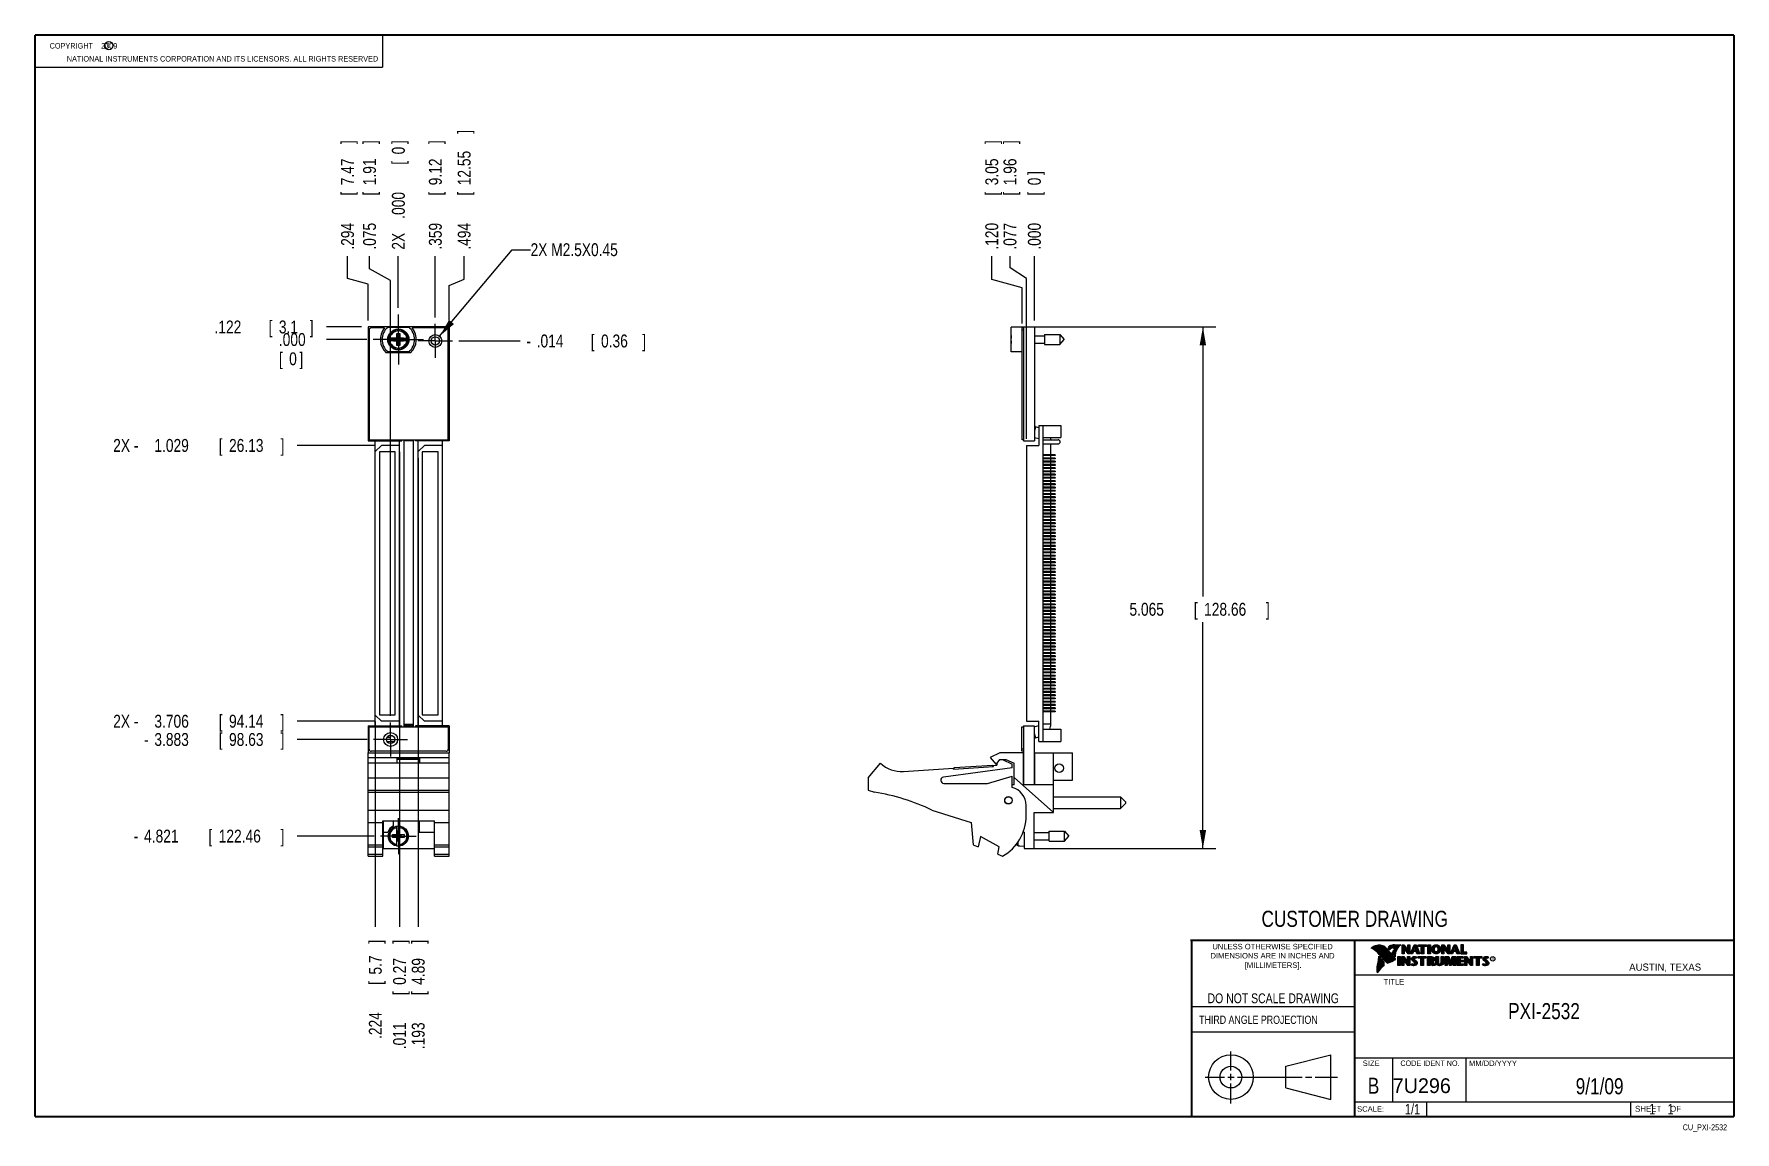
# Model space of a CAD drawing. Header units: inches. Extents: x 0.2 to 16.8, y 0.1 to 10.8.
import ezdxf
from ezdxf.enums import TextEntityAlignment as Align

# ---------------------------------------------------------------- set-up
doc = ezdxf.new("R2010")
doc.units = ezdxf.units.IN
doc.header["$LTSCALE"] = 0.935
doc.header["$MEASUREMENT"] = 0
doc.linetypes.add('CENTER', pattern=[0.6, 0.375, -0.075, 0.075, -0.075])
doc.layers.get('0').update_dxf_attribs({"linetype": 'CONTINUOUS'})
for name, color, linetype in [('DEFAULT_1', 7, 'CENTER'), ('DETAIL', 7, 'CONTINUOUS'), ('DIMENSIONS', 7, 'CONTINUOUS')]:
    doc.layers.add(name, color=color, linetype=linetype)
doc.styles.get("Standard").update_dxf_attribs({"font": 'txt', "width": 0.8})
doc.dimstyles.new('DIMSTYLE_1', dxfattribs={"dimtxt": 0.125, "dimasz": 0.18, "dimexe": 0.18, "dimexo": 0.0625, "dimgap": 0.09, "dimtad": 0, "dimtih": 1, "dimtoh": 1, "dimdec": 3, "dimzin": 4, "dimdsep": 46, "dimtxsty": 'STANDARD', "dimblk": '_FILLED', "dimblk1": '_FILLED', "dimblk2": '_FILLED', "dimcen": 0.09, "dimadec": 0, "dimazin": 0, "dimtp": 0.001, "dimtm": 0.001, "dimtfac": 1, "dimtdec": 3, "dimtofl": 0, "dimtmove": 0, "dimatfit": 3, "dimldrblk": '_FILLED', "dimfxl": 1, "dimtolj": 1, "dimtzin": 4, "dimarcsym": 0})
doc.dimstyles.new('DIMSTYLE_2', dxfattribs={"dimtxt": 0.125, "dimasz": 0.18, "dimexe": 0.18, "dimexo": 0.0625, "dimgap": 0.09, "dimtad": 0, "dimtih": 1, "dimtoh": 1, "dimdec": 3, "dimzin": 4, "dimdsep": 46, "dimtxsty": 'STANDARD', "dimblk": '_FILLED', "dimblk1": '_FILLED', "dimblk2": '_FILLED', "dimcen": 0.09, "dimadec": 0, "dimazin": 0, "dimtp": 0.001, "dimtm": 0.001, "dimtfac": 1, "dimtdec": 3, "dimtofl": 0, "dimtmove": 0, "dimatfit": 3, "dimldrblk": '_FILLED', "dimfxl": 1, "dimtolj": 1, "dimtzin": 4, "dimarcsym": 0})

msp = doc.modelspace()

# ---------------------------------------------------------------- texts
at = {"color": 2, "linetype": 'CONTINUOUS', "width": 0.8}
for s, height, p in [('c', 0.053, (0.946, 10.6363)), ('NATIONAL INSTRUMENTS CORPORATION AND ITS LICENSORS. ALL RIGHTS RESERVED', 0.053, (0.5583, 10.5016)), ('THIRD ANGLE PROJECTION', 0.08, (11.5564, 1.1584))]:
    msp.add_text(s, height=height, dxfattribs=at).set_placement(p)
at = {"color": 7, "linetype": 'CONTINUOUS', "width": 0.8}
for s, height, p in [('CUSTOMER DRAWING', 0.15625, (13.0668, 2.1001)), ('DO NOT SCALE DRAWING', 0.095, (12.2754, 1.3592)), ('B', 0.1562, (13.2497, 0.4798))]:
    msp.add_text(s, height=height, dxfattribs=at).set_placement(p, align=Align.CENTER)
at = {"color": 2, "linetype": 'CONTINUOUS'}
for s, p in [('DIMENSIONS ARE IN INCHES AND', (12.2688, 1.7933)), ('UNLESS OTHERWISE SPECIFIED', (12.2688, 1.8819)), ('[MILLIMETERS].', (12.2746, 1.7015))]:
    msp.add_text(s, height=0.053254, dxfattribs=at).set_placement(p, align=Align.CENTER)
for s, height, p in [('R', 0.0217, (14.3971, 1.7782)), ('AUSTIN, TEXAS', 0.069617, (15.7327, 1.6745)), ('TITLE', 0.05325, (13.3474, 1.5397)), ('SIZE', 0.05325, (13.1451, 0.7494)), ('MM/DD/YYYY', 0.05325, (14.1765, 0.7494)), ('SCALE:', 0.05325, (13.0904, 0.3053)), ('SHEET    OF', 0.057262, (15.7892, 0.3052))]:
    msp.add_text(s, height=height, dxfattribs=at).set_placement(p)
at = {"color": 2, "linetype": 'CONTINUOUS', "width": 0.95}
msp.add_text('CODE IDENT NO.', height=0.053254, dxfattribs=at).set_placement((13.7978, 0.7494), align=Align.CENTER)
at = {"color": 7, "linetype": 'CONTINUOUS'}
msp.add_text('7U296', height=0.14316, dxfattribs=at).set_placement((13.4363, 0.4866))
at = {"color": 7, "linetype": 'CONTINUOUS', "width": 0.8}
msp.add_text('1/1', height=0.1, dxfattribs=at).set_placement((13.7025, 0.2805), align=Align.RIGHT)
at = {"color": 2, "linetype": 'CONTINUOUS', "width": 0.8}
msp.add_text('CU_PXI-2532', height=0.057262, dxfattribs=at).set_placement((16.6837, 0.1254), align=Align.RIGHT)
at = {"color": 2, "linetype": 'CONTINUOUS', "insert": (0.3125, 10.6805), "char_height": 0.053, "width": 0.8904, "attachment_point": 1}
msp.add_mtext('    COPYRIGHT    2009', dxfattribs=at)
at = {"color": 7, "linetype": 'CONTINUOUS'}
for s, insert, char_height, width, attachment_point in [('PXI-2532\\P ', (14.9051, 1.3603), 0.15625, 1, 2), ('9/1/09 ', (15.4455, 0.6307), 0.15625, 0.875, 2), ('    1    1', (15.8075, 0.3805), 0.1, 0.8, 1)]:
    msp.add_mtext(s, dxfattribs=dict(at, insert=insert, char_height=char_height, width=width, attachment_point=attachment_point))
at = {"layer": 'DETAIL', "color": 2, "linetype": 'CONTINUOUS', "width": 0.8}
msp.add_text('2X M2.5X0.45', height=0.125, dxfattribs=at).set_placement((5.0623, 8.6123))

# ---------------------------------------------------------------- blocks, each defined once
blk = doc.blocks.new('*D0')
at = {"layer": 'DIMENSIONS', "color": 2, "linetype": 'CONTINUOUS'}
for p, q in [((9.719, 8.5), (9.719, 8.612)), ((9.879, 8.396), (9.719, 8.5)), ((9.879, 6.837), (9.879, 8.396))]:
    blk.add_line(p, q, dxfattribs=at)
at = {"layer": 'DIMENSIONS', "color": 2, "linetype": 'CONTINUOUS', "width": 0.8}
for s, p in [(']', (9.781, 9.7)), ('1.96', (9.781, 9.3)), ('[', (9.781, 9.2)), ('.077', (9.781, 8.675))]:
    blk.add_text(s, height=0.125, rotation=90.0002, dxfattribs=at).set_placement(p)
blk = doc.blocks.new('_FILLED')
at = {"color": 0, "linetype": 'BYBLOCK'}
blk.add_solid([(0, 0), (-1, 0.174), (-1, -0.174)], dxfattribs=at)
blk = doc.blocks.new('*D1')
at = {"layer": 'DIMENSIONS', "color": 2, "linetype": 'CONTINUOUS'}
for p, q in [((9.542, 8.384), (9.542, 8.612)), ((9.836, 8.304), (9.542, 8.384)), ((9.836, 7.957), (9.836, 8.304))]:
    blk.add_line(p, q, dxfattribs=at)
at = {"layer": 'DIMENSIONS', "color": 2, "linetype": 'CONTINUOUS', "width": 0.8}
for s, p in [(']', (9.604, 9.7)), ('3.05', (9.604, 9.3)), ('[', (9.604, 9.2)), ('.120', (9.604, 8.675))]:
    blk.add_text(s, height=0.125, rotation=90.0002, dxfattribs=at).set_placement(p)
blk = doc.blocks.new('*D2')
at = {"layer": 'DIMENSIONS', "color": 2, "linetype": 'CONTINUOUS'}
blk.add_line((9.956, 7.987), (9.956, 8.612), dxfattribs=at)
at = {"layer": 'DIMENSIONS', "color": 2, "linetype": 'CONTINUOUS', "width": 0.8}
for s, p in [(']', (10.018, 9.4)), ('0', (10.018, 9.3)), ('[', (10.018, 9.2)), ('.000', (10.018, 8.675))]:
    blk.add_text(s, height=0.125, rotation=90.0002, dxfattribs=at).set_placement(p)
blk = doc.blocks.new('*D3')
at = {"layer": 'DIMENSIONS', "color": 2, "linetype": 'CONTINUOUS'}
for p, q in [((9.913, 7.925), (11.717, 7.925)), ((11.592, 7.925), (11.592, 5.308)), ((11.592, 2.86), (11.592, 5.058)), ((9.918, 2.86), (11.717, 2.86))]:
    blk.add_line(p, q, dxfattribs=at)
at = {"layer": 'DIMENSIONS', "color": 2, "linetype": 'CONTINUOUS', "xscale": 0.18, "yscale": 0.18, "zscale": 0.18}
for p, rotation in [((11.592, 7.925), 90), ((11.592, 2.86), 270)]:
    blk.add_blockref('_FILLED', p, dxfattribs=dict(at, rotation=rotation))
at = {"layer": 'DIMENSIONS', "color": 2, "linetype": 'CONTINUOUS', "width": 0.8}
for s, p in [('5.065', (10.879, 5.121)), ('[', (11.504, 5.121)), ('128.66', (11.604, 5.121)), (']', (12.204, 5.121))]:
    blk.add_text(s, height=0.125, dxfattribs=at).set_placement(p)
blk = doc.blocks.new('*D4')
at = {"layer": 'DIMENSIONS', "color": 2, "linetype": 'CONTINUOUS'}
for p, q in [((3.284, 8.395), (3.284, 8.612)), ((3.484, 8.341), (3.284, 8.395)), ((3.484, 7.987), (3.484, 8.341))]:
    blk.add_line(p, q, dxfattribs=at)
at = {"layer": 'DIMENSIONS', "color": 2, "linetype": 'CONTINUOUS', "width": 0.8}
for s, p in [(']', (3.347, 9.7)), ('7.47', (3.347, 9.3)), ('[', (3.347, 9.2)), ('.294', (3.347, 8.675))]:
    blk.add_text(s, height=0.125, rotation=90, dxfattribs=at).set_placement(p)
blk = doc.blocks.new('*D5')
at = {"layer": 'DIMENSIONS', "color": 2, "linetype": 'CONTINUOUS'}
blk.add_line((4.137, 8.017), (4.137, 8.612), dxfattribs=at)
at = {"layer": 'DIMENSIONS', "color": 2, "linetype": 'CONTINUOUS', "width": 0.8}
for s, p in [(']', (4.2, 9.7)), ('9.12', (4.2, 9.3)), ('[', (4.2, 9.2)), ('.359', (4.2, 8.675))]:
    blk.add_text(s, height=0.125, rotation=90, dxfattribs=at).set_placement(p)
blk = doc.blocks.new('*D6')
at = {"layer": 'DIMENSIONS', "color": 2, "linetype": 'CONTINUOUS'}
for p, q in [((4.417, 8.39), (4.417, 8.612)), ((4.272, 8.326), (4.417, 8.39)), ((4.272, 7.987), (4.272, 8.326))]:
    blk.add_line(p, q, dxfattribs=at)
at = {"layer": 'DIMENSIONS', "color": 2, "linetype": 'CONTINUOUS', "width": 0.8}
for s, p in [(']', (4.48, 9.8)), ('12.55', (4.48, 9.3)), ('[', (4.48, 9.2)), ('.494', (4.48, 8.675))]:
    blk.add_text(s, height=0.125, rotation=90, dxfattribs=at).set_placement(p)
blk = doc.blocks.new('*D7')
at = {"layer": 'DIMENSIONS', "color": 2, "linetype": 'CONTINUOUS'}
blk.add_line((3.789, 6.712), (3.789, 2.099), dxfattribs=at)
at = {"layer": 'DIMENSIONS', "color": 2, "linetype": 'CONTINUOUS', "width": 0.8}
for s, p in [(']', (3.852, 1.937)), ('0.27', (3.852, 1.537)), ('[', (3.852, 1.437)), ('.011', (3.852, 0.912))]:
    blk.add_text(s, height=0.125, rotation=90, dxfattribs=at).set_placement(p)
blk = doc.blocks.new('*D8')
at = {"layer": 'DIMENSIONS', "color": 2, "linetype": 'CONTINUOUS'}
blk.add_line((3.971, 6.652), (3.971, 2.099), dxfattribs=at)
at = {"layer": 'DIMENSIONS', "color": 2, "linetype": 'CONTINUOUS', "width": 0.8}
for s, p in [(']', (4.034, 1.937)), ('4.89', (4.034, 1.537)), ('[', (4.034, 1.437)), ('.193', (4.034, 0.912))]:
    blk.add_text(s, height=0.125, rotation=90, dxfattribs=at).set_placement(p)
blk = doc.blocks.new('*D9')
at = {"layer": 'DIMENSIONS', "color": 2, "linetype": 'CONTINUOUS'}
for p, q in [((3.499, 8.488), (3.499, 8.612)), ((3.703, 8.375), (3.499, 8.488)), ((3.703, 4.148), (3.703, 8.375))]:
    blk.add_line(p, q, dxfattribs=at)
at = {"layer": 'DIMENSIONS', "color": 2, "linetype": 'CONTINUOUS', "width": 0.8}
for s, p in [(']', (3.561, 9.7)), ('1.91', (3.561, 9.3)), ('[', (3.561, 9.2)), ('.075', (3.561, 8.675))]:
    blk.add_text(s, height=0.125, rotation=90, dxfattribs=at).set_placement(p)
blk = doc.blocks.new('*D10')
at = {"layer": 'DIMENSIONS', "color": 2, "linetype": 'CONTINUOUS'}
blk.add_line((3.778, 8.109), (3.778, 8.612), dxfattribs=at)
at = {"layer": 'DIMENSIONS', "color": 2, "linetype": 'CONTINUOUS', "width": 0.8}
for s, p in [(']', (3.841, 9.7)), ('0', (3.841, 9.6)), ('[', (3.841, 9.5)), ('.000', (3.841, 8.975)), ('2X ', (3.841, 8.675))]:
    blk.add_text(s, height=0.125, rotation=90, dxfattribs=at).set_placement(p)
blk = doc.blocks.new('*D11')
at = {"layer": 'DIMENSIONS', "color": 2, "linetype": 'CONTINUOUS'}
blk.add_line((3.554, 4.094), (3.554, 2.099), dxfattribs=at)
at = {"layer": 'DIMENSIONS', "color": 2, "linetype": 'CONTINUOUS', "width": 0.8}
for s, p in [(']', (3.617, 1.937)), ('5.7', (3.617, 1.637)), ('[', (3.617, 1.537)), ('.224', (3.617, 1.012))]:
    blk.add_text(s, height=0.125, rotation=90, dxfattribs=at).set_placement(p)
blk = doc.blocks.new('*D12')
at = {"layer": 'DIMENSIONS', "color": 2, "linetype": 'CONTINUOUS'}
blk.add_line((3.422, 7.925), (3.081, 7.925), dxfattribs=at)
at = {"layer": 'DIMENSIONS', "color": 2, "linetype": 'CONTINUOUS', "width": 0.8}
for s, p in [('.122', (1.993, 7.862)), ('[', (2.518, 7.862)), ('3.1', (2.618, 7.862)), (']', (2.918, 7.862))]:
    blk.add_text(s, height=0.125, dxfattribs=at).set_placement(p)
blk = doc.blocks.new('*D13')
at = {"layer": 'DIMENSIONS', "color": 2, "linetype": 'CONTINUOUS'}
blk.add_line((4.365, 7.789), (4.96, 7.789), dxfattribs=at)
at = {"layer": 'DIMENSIONS', "color": 2, "linetype": 'CONTINUOUS', "width": 0.8}
for s, p in [('-', (5.022, 7.726)), ('.014', (5.122, 7.726)), ('[', (5.647, 7.726)), ('0.36', (5.747, 7.726)), (']', (6.147, 7.726))]:
    blk.add_text(s, height=0.125, dxfattribs=at).set_placement(p)
blk = doc.blocks.new('*D14')
at = {"layer": 'DIMENSIONS', "color": 2, "linetype": 'CONTINUOUS'}
blk.add_line((3.552, 6.774), (2.797, 6.774), dxfattribs=at)
at = {"layer": 'DIMENSIONS', "color": 2, "linetype": 'CONTINUOUS', "width": 0.8}
for s, p in [('2X -', (1.009, 6.712)), ('1.029', (1.409, 6.712)), ('[', (2.034, 6.712)), ('26.13', (2.134, 6.712)), (']', (2.634, 6.712))]:
    blk.add_text(s, height=0.125, dxfattribs=at).set_placement(p)
blk = doc.blocks.new('*D15')
at = {"layer": 'DIMENSIONS', "color": 2, "linetype": 'CONTINUOUS'}
blk.add_line((3.475, 3.92), (2.797, 3.92), dxfattribs=at)
at = {"layer": 'DIMENSIONS', "color": 2, "linetype": 'CONTINUOUS', "width": 0.8}
for s, p in [('3.883', (1.409, 3.857)), ('[', (2.034, 3.857)), ('98.63', (2.134, 3.857)), (']', (2.634, 3.857)), ('-', (1.309, 3.857))]:
    blk.add_text(s, height=0.125, dxfattribs=at).set_placement(p)
blk = doc.blocks.new('*D16')
at = {"layer": 'DIMENSIONS', "color": 2, "linetype": 'CONTINUOUS'}
blk.add_line((3.542, 2.982), (2.797, 2.982), dxfattribs=at)
at = {"layer": 'DIMENSIONS', "color": 2, "linetype": 'CONTINUOUS', "width": 0.8}
for s, p in [('-', (1.209, 2.919)), ('4.821', (1.309, 2.919)), ('[', (1.934, 2.919)), ('122.46', (2.034, 2.919)), (']', (2.634, 2.919))]:
    blk.add_text(s, height=0.125, dxfattribs=at).set_placement(p)
blk = doc.blocks.new('*D17')
at = {"layer": 'DIMENSIONS', "color": 2, "linetype": 'CONTINUOUS'}
blk.add_line((3.472, 7.803), (3.081, 7.803), dxfattribs=at)
at = {"layer": 'DIMENSIONS', "color": 2, "linetype": 'CONTINUOUS', "width": 0.8}
for s, p in [('.000', (2.618, 7.74)), ('[', (2.618, 7.553)), ('0', (2.718, 7.553)), (']', (2.818, 7.553))]:
    blk.add_text(s, height=0.125, dxfattribs=at).set_placement(p)
blk = doc.blocks.new('*D18')
at = {"layer": 'DIMENSIONS', "color": 2, "linetype": 'CONTINUOUS'}
blk.add_line((3.552, 4.097), (2.797, 4.097), dxfattribs=at)
at = {"layer": 'DIMENSIONS', "color": 2, "linetype": 'CONTINUOUS', "width": 0.8}
for s, p in [('2X -', (1.009, 4.034)), ('3.706', (1.409, 4.034)), ('[', (2.034, 4.034)), ('94.14', (2.134, 4.034)), (']', (2.634, 4.034))]:
    blk.add_text(s, height=0.125, dxfattribs=at).set_placement(p)

# ---------------------------------------------------------------- dimensions: what is measured, and where the dimension line sits
at = {"layer": 'DIMENSIONS', "color": 2, "linetype": 'CONTINUOUS'}
for feature_location, offset, dtype, origin, picture, middle in [((4.2723, 7.9873), (0.1447, 0.625), 0, (3.7783, 8.0463), '*D6', (4.417, 9.2873)), ((3.4843, 7.9873), (-0.2003, 0.625), 0, (3.7783, 8.0463), '*D4', (3.2841, 9.2373)), ((3.703332, 4.147758), (-0.204388, 4.464504), 0, (3.778332, 8.046261), '*D9', (3.498944, 9.237262)), ((4.1373, 8.0168), (0, 0.5955), 1, (3.7783, 8.0463), '*D5', (4.1373, 9.2373)), ((9.83585, 7.957261), (-0.294091, 0.655), 0, (9.95585, 7.924762), '*D1', (9.541757, 9.237261)), ((9.8789, 6.8365), (-0.1601, 1.7757), 0, (9.9558, 7.9248), '*D0', (9.7188, 9.2373)), ((9.955849, 7.987262), (-0.000002, 0.625), 1, (9.95585, 7.924762), '*D2', (9.955847, 9.087262)), ((3.4218, 7.9248), (-0.3412, 0), 0, (3.5348, 7.8028), '*D12', (2.5056, 7.9248)), ((3.4723319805, 7.8027612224), (-0.3917340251, 0), 0, (3.5348319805, 7.8027612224), '*D17', (2.8180979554, 7.7090112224)), ((3.554, 4.094), (0, -1.995), 1, (3.7783, 7.8028), '*D11', (3.554, 1.524)), ((3.789, 6.7115), (0, -4.6125), 1, (3.7783, 7.8028), '*D7', (3.789, 1.474)), ((3.971, 6.6515), (0, -4.5525), 1, (3.7783, 7.8028), '*D8', (3.971, 1.474))]:
    dim = msp.add_ordinate_dim(feature_location=feature_location, offset=offset, dtype=dtype, origin=origin, dimstyle='DIMSTYLE_1', dxfattribs=at)
    dim.commit()
    dim.dimension.update_dxf_attribs({"geometry": picture, "text_midpoint": middle})
for feature_location, offset, dtype, origin, text, picture, middle in [((3.7783319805, 8.1087612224), (0, 0.5035002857), 1, (3.7783319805, 8.0462612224), '2X <>', '*D10', (3.7783319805, 9.2372615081)), ((3.5515, 6.774), (-0.7547, 0), 0, (3.5348, 7.8028), '2X -<>', '*D14', (1.8718, 6.774)), ((3.5515, 4.0965), (-0.7547, 0), 0, (3.5348, 7.8028), '2X -<>', '*D18', (1.8718, 4.0965)), ((3.5418, 2.9815), (-0.745, 0), 0, (3.5348, 7.8028), '-<>', '*D16', (1.9718, 2.9815)), ((3.4753, 3.9198), (-0.6785, 0), 0, (3.5348, 7.8028), '-<>', '*D15', (2.0218, 3.9198)), ((4.3653, 7.7888), (0.5945, 0), 0, (3.7783, 7.8028), '-<>', '*D13', (5.6348, 7.7888))]:
    dim = msp.add_ordinate_dim(feature_location=feature_location, offset=offset, dtype=dtype, origin=origin, text=text, dimstyle='DIMSTYLE_1', dxfattribs=at)
    dim.commit()
    dim.dimension.update_dxf_attribs({"geometry": picture, "text_midpoint": middle})
dim = msp.add_linear_dim(base=(11.5919, 2.8595), p1=(9.9133, 7.9248), p2=(9.9184, 2.8595), angle=270, dimstyle='DIMSTYLE_2', dxfattribs=at)
dim.commit()
dim.dimension.update_dxf_attribs({"geometry": '*D3', "text_midpoint": (11.5919, 5.1834), "dimtype": 160})

# ---------------------------------------------------------------- linework, layer by layer
at = {"color": 2, "linetype": 'CONTINUOUS'}
for p, q in [((0.25, 10.7586), (3.625, 10.7586)), ((0.25, 10.7586), (0.25, 10.4456)), ((3.625, 10.7586), (3.625, 10.4456)), ((0.25, 10.4456), (3.625, 10.4456)), ((13.0652, 1.9695), (16.745, 1.9695)), ((13.0652, 1.9695), (13.0652, 0.2605)), ((13.2311, 1.8934), (13.2311, 1.8949)), ((13.2347, 1.8921), (13.2347, 1.8972)), ((13.2382, 1.8907), (13.2382, 1.8994)), ((13.2418, 1.8892), (13.2418, 1.9015)), ((13.2453, 1.8876), (13.2453, 1.9035)), ((13.2489, 1.8858), (13.2489, 1.9054)), ((13.2524, 1.8839), (13.2524, 1.9069)), ((13.256, 1.8818), (13.256, 1.9084)), ((13.2596, 1.8796), (13.2596, 1.9098)), ((13.2631, 1.8772), (13.2631, 1.9111)), ((13.2667, 1.8747), (13.2667, 1.9124)), ((13.2702, 1.872), (13.2702, 1.9135)), ((13.2738, 1.869), (13.2738, 1.9146)), ((13.2773, 1.8658), (13.2773, 1.9155)), ((13.2809, 1.8624), (13.2809, 1.9164)), ((13.2844, 1.8587), (13.2844, 1.9173)), ((13.288, 1.8549), (13.288, 1.9181)), ((13.2915, 1.851), (13.2915, 1.9188)), ((13.2951, 1.8471), (13.2951, 1.9194)), ((13.2987, 1.8431), (13.2987, 1.9198)), ((13.3022, 1.8391), (13.3022, 1.92)), ((13.3058, 1.8351), (13.3058, 1.9201)), ((13.3093, 1.8311), (13.3093, 1.9201)), ((13.3129, 1.827), (13.3129, 1.9199)), ((13.3164, 1.8229), (13.3164, 1.9196)), ((13.32, 1.8188), (13.32, 1.9192)), ((13.3235, 1.8146), (13.3235, 1.9186)), ((13.3271, 1.8104), (13.3271, 1.9179)), ((13.3306, 1.8062), (13.3306, 1.9172)), ((13.3342, 1.802), (13.3342, 1.9163)), ((13.3378, 1.7978), (13.3378, 1.9151)), ((13.3413, 1.7937), (13.3413, 1.9138)), ((13.3449, 1.7897), (13.3449, 1.9122)), ((13.3484, 1.7856), (13.3484, 1.9103)), ((13.352, 1.7817), (13.352, 1.9081)), ((13.3555, 1.7778), (13.3555, 1.9055)), ((13.3591, 1.7739), (13.3591, 1.9026)), ((13.3626, 1.7701), (13.3626, 1.8991)), ((13.3662, 1.7663), (13.3662, 1.8952)), ((13.3697, 1.7625), (13.3697, 1.8915)), ((13.3733, 1.7588), (13.3733, 1.8878)), ((13.3769, 1.7556), (13.3769, 1.8841)), ((13.3804, 1.7529), (13.3804, 1.8803)), ((13.384, 1.7512), (13.384, 1.8766)), ((13.3875, 1.7509), (13.3875, 1.8728)), ((13.4022, 1.878), (13.3901, 1.8922)), ((13.3911, 1.7518), (13.3911, 1.8691)), ((13.4029, 1.881), (13.3927, 1.893)), ((13.3946, 1.8908), (13.3946, 1.8999)), ((13.3946, 1.7533), (13.3946, 1.8653)), ((13.3982, 1.8866), (13.3982, 1.9062)), ((13.3982, 1.7548), (13.3982, 1.8615)), ((13.4017, 1.8824), (13.4017, 1.9101)), ((13.4017, 1.7563), (13.4017, 1.8574)), ((13.4053, 1.8823), (13.4053, 1.9129)), ((13.4053, 1.7578), (13.4053, 1.8531)), ((13.4088, 1.8844), (13.4088, 1.915)), ((13.4088, 1.7593), (13.4088, 1.8488)), ((13.4124, 1.887), (13.4124, 1.9167)), ((13.4124, 1.7609), (13.4124, 1.8445)), ((13.4159, 1.89), (13.4159, 1.9182)), ((13.4159, 1.7625), (13.4159, 1.8402)), ((13.4195, 1.8937), (13.4195, 1.9193)), ((13.4195, 1.7641), (13.4195, 1.8359)), ((13.4231, 1.8964), (13.4231, 1.9203)), ((13.4231, 1.7657), (13.4231, 1.8316)), ((13.4266, 1.8982), (13.4266, 1.9209)), ((13.4266, 1.7674), (13.4266, 1.8273)), ((13.4302, 1.8995), (13.4302, 1.9214)), ((13.4302, 1.7691), (13.4302, 1.823)), ((13.4414, 1.8328), (13.4319, 1.8437)), ((13.4337, 1.8997), (13.4337, 1.922)), ((13.4337, 1.7708), (13.4337, 1.8187)), ((13.4433, 1.8344), (13.4349, 1.844)), ((13.4373, 1.8991), (13.4373, 1.9224)), ((13.4373, 1.8413), (13.4373, 1.8491)), ((13.4408, 1.898), (13.4408, 1.9228)), ((13.4408, 1.8372), (13.4408, 1.8572)), ((13.4444, 1.8972), (13.4444, 1.9231)), ((13.4444, 1.8331), (13.4444, 1.8665)), ((13.4479, 1.8969), (13.4479, 1.9234)), ((13.4479, 1.8288), (13.4479, 1.873)), ((13.4515, 1.8966), (13.4515, 1.9236)), ((13.4515, 1.8247), (13.4515, 1.8764)), ((13.4529, 1.9261), (13.5132, 1.9271)), ((13.453, 1.9236), (13.5067, 1.9245)), ((13.455, 1.8965), (13.455, 1.9237)), ((13.455, 1.8207), (13.455, 1.878)), ((13.4586, 1.8964), (13.4586, 1.9237)), ((13.4586, 1.8303), (13.4586, 1.879)), ((13.4622, 1.8957), (13.4622, 1.9238)), ((13.4622, 1.8535), (13.4622, 1.8795)), ((13.4657, 1.8935), (13.4657, 1.9238)), ((13.4657, 1.8636), (13.4657, 1.8798)), ((13.4693, 1.872), (13.4693, 1.9239)), ((13.4728, 1.8794), (13.4728, 1.9239)), ((13.4764, 1.8859), (13.4764, 1.924)), ((13.4799, 1.8919), (13.4799, 1.924)), ((13.4835, 1.8973), (13.4835, 1.9241)), ((13.487, 1.9023), (13.487, 1.9242)), ((13.4906, 1.9069), (13.4906, 1.9242)), ((13.4941, 1.9112), (13.4941, 1.9243)), ((13.4977, 1.9153), (13.4977, 1.9243)), ((13.5013, 1.9191), (13.5013, 1.9244)), ((13.5261, 1.9263), (13.5451, 1.9263)), ((13.5261, 1.839), (13.5261, 1.9263)), ((13.5466, 1.839), (13.5261, 1.839)), ((13.5286, 1.9237), (13.5439, 1.9237)), ((13.5286, 1.8415), (13.5286, 1.9237)), ((13.5441, 1.8415), (13.5286, 1.8415)), ((13.5332, 1.8415), (13.5332, 1.9237)), ((13.5367, 1.8415), (13.5367, 1.9237)), ((13.5402, 1.8415), (13.5402, 1.9237)), ((13.5441, 1.8976), (13.5437, 1.9237)), ((13.5439, 1.9237), (13.5854, 1.869)), ((13.5873, 1.8415), (13.5441, 1.8976)), ((13.5441, 1.8976), (13.5441, 1.8415)), ((13.5451, 1.9263), (13.5829, 1.8765)), ((13.586, 1.839), (13.5466, 1.8902)), ((13.5466, 1.8902), (13.5466, 1.839)), ((13.5471, 1.8936), (13.5471, 1.9194)), ((13.5506, 1.8891), (13.5506, 1.9149)), ((13.5541, 1.8846), (13.5541, 1.9103)), ((13.5576, 1.8801), (13.5576, 1.9057)), ((13.561, 1.8756), (13.561, 1.9011)), ((13.5645, 1.8711), (13.5645, 1.8965)), ((13.568, 1.8665), (13.568, 1.8919)), ((13.5715, 1.862), (13.5715, 1.8874)), ((13.575, 1.8575), (13.575, 1.8828)), ((13.5784, 1.853), (13.5784, 1.8782)), ((13.5819, 1.8485), (13.5819, 1.8736)), ((13.5829, 1.9263), (13.6036, 1.9263)), ((13.5829, 1.8765), (13.5829, 1.9263)), ((13.5854, 1.9237), (13.6011, 1.9237)), ((13.5854, 1.869), (13.5854, 1.9237)), ((13.5854, 1.844), (13.5854, 1.869)), ((13.6036, 1.839), (13.586, 1.839)), ((13.6011, 1.8415), (13.5873, 1.8415)), ((13.5889, 1.8415), (13.5889, 1.9237)), ((13.5923, 1.8415), (13.5923, 1.9237)), ((13.5958, 1.8415), (13.5958, 1.9237)), ((13.5993, 1.8415), (13.5993, 1.9237)), ((13.6011, 1.9237), (13.6011, 1.8415)), ((13.6036, 1.9263), (13.6036, 1.839)), ((13.6088, 1.839), (13.6444, 1.9262)), ((13.6294, 1.839), (13.6088, 1.839)), ((13.6125, 1.8415), (13.6461, 1.9237)), ((13.6277, 1.8415), (13.6125, 1.8415)), ((13.6167, 1.8415), (13.6167, 1.8516)), ((13.6201, 1.8415), (13.6201, 1.8601)), ((13.6236, 1.8415), (13.6236, 1.8686)), ((13.6271, 1.8415), (13.6271, 1.8771)), ((13.6361, 1.8623), (13.6277, 1.8415)), ((13.6378, 1.8598), (13.6294, 1.839)), ((13.6306, 1.8486), (13.6306, 1.8857)), ((13.634, 1.8573), (13.634, 1.8942)), ((13.6665, 1.8623), (13.6361, 1.8623)), ((13.6375, 1.8623), (13.6375, 1.9027)), ((13.6647, 1.8598), (13.6378, 1.8598)), ((13.6388, 1.8711), (13.65, 1.9073)), ((13.6639, 1.8711), (13.6388, 1.8711)), ((13.641, 1.8781), (13.641, 1.9112)), ((13.641, 1.8623), (13.641, 1.8711)), ((13.6423, 1.8736), (13.6519, 1.9048)), ((13.6606, 1.8736), (13.6423, 1.8736)), ((13.6444, 1.9262), (13.6664, 1.9262)), ((13.6445, 1.8893), (13.6445, 1.9197)), ((13.6445, 1.8623), (13.6445, 1.8711)), ((13.6461, 1.9237), (13.6647, 1.9237)), ((13.6479, 1.9006), (13.6479, 1.9237)), ((13.6479, 1.8623), (13.6479, 1.8711)), ((13.65, 1.9073), (13.6541, 1.9073)), ((13.6514, 1.9073), (13.6514, 1.9237)), ((13.6514, 1.8623), (13.6514, 1.8711)), ((13.6519, 1.9048), (13.6521, 1.9048)), ((13.6521, 1.9048), (13.6606, 1.8736)), ((13.6541, 1.9073), (13.6639, 1.8711)), ((13.6549, 1.9043), (13.6549, 1.9237)), ((13.6549, 1.8623), (13.6549, 1.8711)), ((13.6584, 1.8915), (13.6584, 1.9237)), ((13.6584, 1.8623), (13.6584, 1.8711)), ((13.6618, 1.8787), (13.6618, 1.9237)), ((13.6618, 1.8623), (13.6618, 1.8711)), ((13.6647, 1.9237), (13.6959, 1.8415)), ((13.6717, 1.839), (13.6647, 1.8598)), ((13.6653, 1.8623), (13.6653, 1.922)), ((13.6664, 1.9262), (13.6995, 1.839)), ((13.6735, 1.8415), (13.6665, 1.8623)), ((13.6688, 1.8555), (13.6688, 1.9128)), ((13.6995, 1.839), (13.6717, 1.839)), ((13.6723, 1.8452), (13.6723, 1.9037)), ((13.6959, 1.8415), (13.6735, 1.8415)), ((13.6757, 1.8415), (13.6757, 1.8945)), ((13.6792, 1.8415), (13.6792, 1.8854)), ((13.6827, 1.8415), (13.6827, 1.8762)), ((13.6862, 1.8415), (13.6862, 1.8671)), ((13.6866, 1.9262), (13.7634, 1.9262)), ((13.6866, 1.9099), (13.6866, 1.9262)), ((13.7118, 1.9099), (13.6866, 1.9099)), ((13.6891, 1.9237), (13.7609, 1.9237)), ((13.6891, 1.9125), (13.6891, 1.9237)), ((13.7143, 1.9125), (13.6891, 1.9125)), ((13.6896, 1.8415), (13.6896, 1.8579)), ((13.6931, 1.9125), (13.6931, 1.9237)), ((13.6931, 1.8415), (13.6931, 1.8488)), ((13.6966, 1.9125), (13.6966, 1.9237)), ((13.7001, 1.9125), (13.7001, 1.9237)), ((13.7035, 1.9125), (13.7035, 1.9237)), ((13.707, 1.9125), (13.707, 1.9237)), ((13.7105, 1.9125), (13.7105, 1.9237)), ((13.7118, 1.839), (13.7118, 1.9099)), ((13.7382, 1.839), (13.7118, 1.839)), ((13.7143, 1.9125), (13.714, 1.9237)), ((13.7143, 1.8415), (13.7143, 1.9125)), ((13.7357, 1.8415), (13.7143, 1.8415)), ((13.7174, 1.8415), (13.7174, 1.9237)), ((13.7209, 1.8415), (13.7209, 1.9237)), ((13.7244, 1.8415), (13.7244, 1.9237)), ((13.7279, 1.8415), (13.7279, 1.9237)), ((13.7313, 1.8415), (13.7313, 1.9237)), ((13.7357, 1.9125), (13.7348, 1.9237)), ((13.7609, 1.9125), (13.7357, 1.9125)), ((13.7357, 1.9125), (13.7357, 1.8415)), ((13.7634, 1.9099), (13.7382, 1.9099)), ((13.7382, 1.9099), (13.7382, 1.839)), ((13.7383, 1.9125), (13.7383, 1.9237)), ((13.7418, 1.9125), (13.7418, 1.9237)), ((13.7452, 1.9125), (13.7452, 1.9237)), ((13.7487, 1.9125), (13.7487, 1.9237)), ((13.7522, 1.9125), (13.7522, 1.9237)), ((13.7557, 1.9125), (13.7557, 1.9237)), ((13.7591, 1.9125), (13.7591, 1.9237)), ((13.7609, 1.9237), (13.7609, 1.9125)), ((13.7634, 1.9262), (13.7634, 1.9099)), ((13.7768, 1.9262), (13.8031, 1.9262)), ((13.7768, 1.839), (13.7768, 1.9262)), ((13.8031, 1.839), (13.7768, 1.839)), ((13.7794, 1.9237), (13.8006, 1.9237)), ((13.7794, 1.8415), (13.7794, 1.9237)), ((13.8006, 1.8415), (13.7794, 1.8415)), ((13.7835, 1.8415), (13.7835, 1.9237)), ((13.787, 1.8415), (13.787, 1.9237)), ((13.7904, 1.8415), (13.7904, 1.9237)), ((13.7939, 1.8415), (13.7939, 1.9237)), ((13.7974, 1.8415), (13.7974, 1.9237)), ((13.8006, 1.9237), (13.8006, 1.8415)), ((13.8031, 1.9262), (13.8031, 1.839)), ((13.8154, 1.8853), (13.8155, 1.8871)), ((13.8154, 1.8834), (13.8154, 1.8853)), ((13.8154, 1.8816), (13.8154, 1.8834)), ((13.8155, 1.8797), (13.8154, 1.8816)), ((13.8155, 1.8871), (13.8157, 1.8889)), ((13.8157, 1.8779), (13.8155, 1.8797)), ((13.8157, 1.8889), (13.8159, 1.8907)), ((13.8159, 1.876), (13.8157, 1.8779)), ((13.8159, 1.8907), (13.8161, 1.8924)), ((13.8162, 1.8742), (13.8159, 1.876)), ((13.8161, 1.8924), (13.8165, 1.8941)), ((13.8166, 1.8724), (13.8162, 1.8742)), ((13.8165, 1.8941), (13.8169, 1.8958)), ((13.817, 1.8706), (13.8166, 1.8724)), ((13.8169, 1.8958), (13.8174, 1.8975)), ((13.8174, 1.8689), (13.817, 1.8706)), ((13.8174, 1.8975), (13.8179, 1.8991)), ((13.8179, 1.8672), (13.8174, 1.8689)), ((13.8179, 1.8991), (13.8185, 1.9006)), ((13.8179, 1.8852), (13.818, 1.8869)), ((13.8179, 1.8834), (13.8179, 1.8852)), ((13.818, 1.8817), (13.8179, 1.8834)), ((13.8185, 1.8655), (13.8179, 1.8672)), ((13.818, 1.8869), (13.8182, 1.8886)), ((13.8181, 1.8799), (13.818, 1.8817)), ((13.8182, 1.8781), (13.8181, 1.8799)), ((13.8182, 1.8886), (13.8184, 1.8903)), ((13.8184, 1.8764), (13.8182, 1.8781)), ((13.8184, 1.8903), (13.8186, 1.892)), ((13.8187, 1.8746), (13.8184, 1.8764)), ((13.8185, 1.9006), (13.8191, 1.9021)), ((13.8191, 1.8639), (13.8185, 1.8655)), ((13.8186, 1.892), (13.819, 1.8936)), ((13.8191, 1.8729), (13.8187, 1.8746)), ((13.819, 1.8936), (13.8193, 1.8952)), ((13.8191, 1.9021), (13.8198, 1.9036)), ((13.8194, 1.8712), (13.8191, 1.8729)), ((13.8198, 1.8623), (13.8191, 1.8639)), ((13.8193, 1.8952), (13.8198, 1.8967)), ((13.8199, 1.8696), (13.8194, 1.8712)), ((13.8198, 1.9036), (13.8206, 1.9051)), ((13.8198, 1.8967), (13.8203, 1.8982)), ((13.8205, 1.8607), (13.8198, 1.8623)), ((13.8204, 1.8679), (13.8199, 1.8696)), ((13.8203, 1.8982), (13.8208, 1.8997)), ((13.8209, 1.8664), (13.8204, 1.8679)), ((13.8213, 1.8592), (13.8205, 1.8607)), ((13.8206, 1.9051), (13.8214, 1.9065)), ((13.8208, 1.8997), (13.8214, 1.9011)), ((13.8209, 1.8664), (13.8208, 1.8997)), ((13.8215, 1.8648), (13.8209, 1.8664)), ((13.8221, 1.8578), (13.8213, 1.8592)), ((13.8214, 1.9065), (13.8223, 1.9079)), ((13.8214, 1.9011), (13.8221, 1.9025)), ((13.8221, 1.8633), (13.8215, 1.8648)), ((13.8221, 1.9025), (13.8228, 1.9038)), ((13.8228, 1.8619), (13.8221, 1.8633)), ((13.823, 1.8563), (13.8221, 1.8578)), ((13.8223, 1.9079), (13.8232, 1.9092)), ((13.8228, 1.9038), (13.8236, 1.9052)), ((13.8235, 1.8604), (13.8228, 1.8619)), ((13.8239, 1.855), (13.823, 1.8563)), ((13.8232, 1.9092), (13.8243, 1.9106)), ((13.8243, 1.8591), (13.8235, 1.8604)), ((13.8236, 1.9052), (13.8244, 1.9065)), ((13.8249, 1.8536), (13.8239, 1.855)), ((13.8243, 1.9106), (13.8253, 1.9119)), ((13.8243, 1.8591), (13.8244, 1.9065)), ((13.8251, 1.8577), (13.8243, 1.8591)), ((13.8244, 1.9065), (13.8253, 1.9077)), ((13.826, 1.8523), (13.8249, 1.8536)), ((13.826, 1.8564), (13.8251, 1.8577)), ((13.8253, 1.9119), (13.8265, 1.9132)), ((13.8253, 1.9077), (13.8262, 1.909)), ((13.8269, 1.8552), (13.826, 1.8564)), ((13.8271, 1.8511), (13.826, 1.8523)), ((13.8262, 1.909), (13.8273, 1.9102)), ((13.8265, 1.9132), (13.8276, 1.9144)), ((13.8279, 1.854), (13.8269, 1.8552)), ((13.8282, 1.8499), (13.8271, 1.8511)), ((13.8273, 1.9102), (13.8283, 1.9114)), ((13.8276, 1.9144), (13.8288, 1.9156)), ((13.8279, 1.854), (13.8283, 1.9114)), ((13.8289, 1.8528), (13.8279, 1.854)), ((13.8294, 1.8487), (13.8282, 1.8499)), ((13.8283, 1.9114), (13.8294, 1.9126)), ((13.8288, 1.9156), (13.8301, 1.9167)), ((13.83, 1.8517), (13.8289, 1.8528)), ((13.8294, 1.9126), (13.8306, 1.9137)), ((13.8306, 1.8476), (13.8294, 1.8487)), ((13.8311, 1.8506), (13.83, 1.8517)), ((13.8301, 1.9167), (13.8314, 1.9178)), ((13.8306, 1.9137), (13.8318, 1.9148)), ((13.8319, 1.8466), (13.8306, 1.8476)), ((13.8311, 1.8506), (13.8318, 1.9148)), ((13.8323, 1.8496), (13.8311, 1.8506)), ((13.8314, 1.9178), (13.8327, 1.9188)), ((13.8318, 1.9148), (13.833, 1.9158)), ((13.8332, 1.8456), (13.8319, 1.8466)), ((13.8335, 1.8486), (13.8323, 1.8496)), ((13.8327, 1.9188), (13.834, 1.9198)), ((13.833, 1.9158), (13.8342, 1.9168)), ((13.8346, 1.8447), (13.8332, 1.8456)), ((13.8347, 1.8477), (13.8335, 1.8486)), ((13.834, 1.9198), (13.8354, 1.9207)), ((13.8342, 1.9168), (13.8355, 1.9177)), ((13.836, 1.8438), (13.8346, 1.8447)), ((13.8347, 1.8477), (13.8355, 1.9177)), ((13.836, 1.8468), (13.8347, 1.8477)), ((13.8354, 1.9207), (13.8368, 1.9215)), ((13.8355, 1.9177), (13.8368, 1.9185)), ((13.8373, 1.846), (13.836, 1.8468)), ((13.8374, 1.843), (13.836, 1.8438)), ((13.8368, 1.9215), (13.8382, 1.9223)), ((13.8368, 1.9185), (13.8381, 1.9193)), ((13.8386, 1.8452), (13.8373, 1.846)), ((13.839, 1.8423), (13.8374, 1.843)), ((13.8381, 1.9193), (13.8394, 1.92)), ((13.8386, 1.8452), (13.8381, 1.9193)), ((13.8382, 1.9223), (13.8397, 1.923)), ((13.84, 1.8445), (13.8386, 1.8452)), ((13.8405, 1.8416), (13.839, 1.8423)), ((13.8394, 1.92), (13.8408, 1.9207)), ((13.8397, 1.923), (13.8412, 1.9237)), ((13.8397, 1.8857), (13.8398, 1.8868)), ((13.8397, 1.8845), (13.8397, 1.8857)), ((13.8397, 1.8833), (13.8397, 1.8845)), ((13.8397, 1.8821), (13.8397, 1.8833)), ((13.8397, 1.8809), (13.8397, 1.8821)), ((13.8398, 1.8796), (13.8397, 1.8809)), ((13.8398, 1.8868), (13.8399, 1.888)), ((13.8399, 1.8784), (13.8398, 1.8796)), ((13.8399, 1.888), (13.84, 1.8891)), ((13.84, 1.8773), (13.8399, 1.8784)), ((13.84, 1.8891), (13.8401, 1.8902)), ((13.8401, 1.8761), (13.84, 1.8773)), ((13.8415, 1.8439), (13.84, 1.8445)), ((13.8401, 1.8902), (13.8402, 1.8913)), ((13.8402, 1.8749), (13.8401, 1.8761)), ((13.8402, 1.8913), (13.8403, 1.8924)), ((13.8404, 1.8738), (13.8402, 1.8749)), ((13.8403, 1.8924), (13.8405, 1.8934)), ((13.8405, 1.8727), (13.8404, 1.8738)), ((13.8405, 1.8934), (13.8407, 1.8944)), ((13.8407, 1.8716), (13.8405, 1.8727)), ((13.8421, 1.8409), (13.8405, 1.8416)), ((13.8407, 1.8944), (13.8409, 1.8954)), ((13.841, 1.8706), (13.8407, 1.8716)), ((13.8408, 1.9207), (13.8422, 1.9213)), ((13.8409, 1.8954), (13.8411, 1.8963)), ((13.8412, 1.8696), (13.841, 1.8706)), ((13.8411, 1.8963), (13.8414, 1.8972)), ((13.8412, 1.9237), (13.8427, 1.9243)), ((13.8414, 1.8686), (13.8412, 1.8696)), ((13.8414, 1.8972), (13.8416, 1.8981)), ((13.8417, 1.8677), (13.8414, 1.8686)), ((13.8415, 1.8439), (13.8417, 1.8678)), ((13.843, 1.8433), (13.8415, 1.8439)), ((13.8416, 1.8981), (13.8419, 1.899)), ((13.842, 1.8667), (13.8417, 1.8677)), ((13.8419, 1.899), (13.8422, 1.8999)), ((13.842, 1.8991), (13.8422, 1.9213)), ((13.8423, 1.8658), (13.842, 1.8667)), ((13.8438, 1.8404), (13.8421, 1.8409)), ((13.8422, 1.9213), (13.8436, 1.9219)), ((13.8422, 1.8999), (13.8426, 1.9007)), ((13.8422, 1.8844), (13.8423, 1.8856)), ((13.8422, 1.8833), (13.8422, 1.8844)), ((13.8422, 1.8821), (13.8422, 1.8833)), ((13.8423, 1.8809), (13.8422, 1.8821)), ((13.8423, 1.8867), (13.8424, 1.8878)), ((13.8423, 1.8856), (13.8423, 1.8867)), ((13.8423, 1.8798), (13.8423, 1.8809)), ((13.8424, 1.8786), (13.8423, 1.8798)), ((13.8427, 1.865), (13.8423, 1.8658)), ((13.8424, 1.8878), (13.8425, 1.8889)), ((13.8425, 1.8775), (13.8424, 1.8786)), ((13.8425, 1.8889), (13.8426, 1.89)), ((13.8426, 1.8764), (13.8425, 1.8775)), ((13.8426, 1.9007), (13.843, 1.9016)), ((13.8426, 1.89), (13.8427, 1.891)), ((13.8427, 1.8753), (13.8426, 1.8764)), ((13.8427, 1.9243), (13.8443, 1.9248)), ((13.8427, 1.891), (13.8428, 1.892)), ((13.8429, 1.8742), (13.8427, 1.8753)), ((13.8431, 1.8641), (13.8427, 1.865)), ((13.8428, 1.892), (13.843, 1.893)), ((13.843, 1.8731), (13.8429, 1.8742)), ((13.843, 1.9016), (13.8434, 1.9024)), ((13.843, 1.893), (13.8432, 1.8939)), ((13.8432, 1.8721), (13.843, 1.8731)), ((13.8445, 1.8428), (13.843, 1.8433)), ((13.8434, 1.8633), (13.8431, 1.8641)), ((13.8432, 1.8939), (13.8434, 1.8948)), ((13.8434, 1.8712), (13.8432, 1.8721)), ((13.8434, 1.9024), (13.8438, 1.9032)), ((13.8434, 1.8948), (13.8436, 1.8957)), ((13.8436, 1.8702), (13.8434, 1.8712)), ((13.8439, 1.8625), (13.8434, 1.8633)), ((13.8436, 1.9219), (13.8451, 1.9224)), ((13.8436, 1.8957), (13.8438, 1.8965)), ((13.8439, 1.8693), (13.8436, 1.8702)), ((13.8438, 1.9032), (13.8443, 1.904)), ((13.8438, 1.8965), (13.844, 1.8974)), ((13.8455, 1.8399), (13.8438, 1.8404)), ((13.8441, 1.8684), (13.8439, 1.8693)), ((13.8443, 1.8617), (13.8439, 1.8625)), ((13.844, 1.8974), (13.8443, 1.8982)), ((13.8444, 1.8676), (13.8441, 1.8684)), ((13.8443, 1.9248), (13.8459, 1.9253)), ((13.8443, 1.904), (13.8447, 1.9047)), ((13.8443, 1.8982), (13.8446, 1.899)), ((13.8448, 1.8609), (13.8443, 1.8617)), ((13.8447, 1.8667), (13.8444, 1.8676)), ((13.8462, 1.8423), (13.8445, 1.8428)), ((13.8446, 1.899), (13.8449, 1.8997)), ((13.8447, 1.9047), (13.8453, 1.9055)), ((13.845, 1.8659), (13.8447, 1.8667)), ((13.8453, 1.8602), (13.8448, 1.8609)), ((13.8449, 1.8997), (13.8453, 1.9005)), ((13.8454, 1.8651), (13.845, 1.8659)), ((13.8451, 1.9224), (13.8466, 1.9229)), ((13.8453, 1.9055), (13.8451, 1.9224)), ((13.8453, 1.9055), (13.8458, 1.9062)), ((13.8453, 1.9005), (13.8456, 1.9012)), ((13.8458, 1.8595), (13.8453, 1.8602)), ((13.8457, 1.8644), (13.8454, 1.8651)), ((13.8473, 1.8395), (13.8455, 1.8399)), ((13.8456, 1.9012), (13.846, 1.902)), ((13.8461, 1.8637), (13.8457, 1.8644)), ((13.8458, 1.9062), (13.8464, 1.9068)), ((13.8464, 1.8588), (13.8458, 1.8595)), ((13.846, 1.8424), (13.8458, 1.8595)), ((13.8459, 1.9253), (13.8476, 1.9257)), ((13.846, 1.902), (13.8464, 1.9027)), ((13.8465, 1.863), (13.8461, 1.8637)), ((13.8478, 1.8419), (13.8462, 1.8423)), ((13.8464, 1.9068), (13.847, 1.9074)), ((13.8464, 1.9027), (13.8468, 1.9033)), ((13.847, 1.8581), (13.8464, 1.8588)), ((13.8469, 1.8623), (13.8465, 1.863)), ((13.8466, 1.9229), (13.8481, 1.9233)), ((13.8468, 1.9033), (13.8473, 1.9039)), ((13.8473, 1.8617), (13.8469, 1.8623)), ((13.847, 1.9074), (13.8477, 1.908)), ((13.8477, 1.8575), (13.847, 1.8581)), ((13.8473, 1.9039), (13.8478, 1.9045)), ((13.8478, 1.8611), (13.8473, 1.8617)), ((13.8491, 1.8391), (13.8473, 1.8395)), ((13.8476, 1.9257), (13.8492, 1.9261)), ((13.8477, 1.908), (13.8483, 1.9086)), ((13.8483, 1.857), (13.8477, 1.8575)), ((13.8478, 1.9045), (13.8482, 1.9051)), ((13.8483, 1.8605), (13.8478, 1.8611)), ((13.8495, 1.8416), (13.8478, 1.8419)), ((13.8481, 1.9233), (13.8497, 1.9236)), ((13.8482, 1.9051), (13.8488, 1.9056)), ((13.8483, 1.9086), (13.849, 1.9091)), ((13.8488, 1.8599), (13.8483, 1.8605)), ((13.849, 1.8564), (13.8483, 1.857)), ((13.8488, 1.9056), (13.8493, 1.9061)), ((13.8494, 1.8594), (13.8488, 1.8599)), ((13.849, 1.9091), (13.8497, 1.9095)), ((13.8498, 1.8559), (13.849, 1.8564)), ((13.8509, 1.8388), (13.8491, 1.8391)), ((13.8492, 1.9261), (13.8509, 1.9264)), ((13.8493, 1.9061), (13.8498, 1.9065)), ((13.8499, 1.8589), (13.8494, 1.8594)), ((13.8495, 1.9094), (13.8495, 1.9236)), ((13.8495, 1.8416), (13.8495, 1.8561)), ((13.8513, 1.8413), (13.8495, 1.8416)), ((13.8497, 1.9236), (13.8513, 1.9239)), ((13.8497, 1.9095), (13.8505, 1.9099)), ((13.8498, 1.9065), (13.8504, 1.9069)), ((13.8505, 1.8555), (13.8498, 1.8559)), ((13.8505, 1.8585), (13.8499, 1.8589)), ((13.8504, 1.9069), (13.851, 1.9073)), ((13.8505, 1.9099), (13.8512, 1.9103)), ((13.8511, 1.8581), (13.8505, 1.8585)), ((13.8513, 1.8551), (13.8505, 1.8555)), ((13.8509, 1.9264), (13.8527, 1.9266)), ((13.8528, 1.8386), (13.8509, 1.8388)), ((13.851, 1.9073), (13.8516, 1.9077)), ((13.8518, 1.8577), (13.8511, 1.8581)), ((13.8512, 1.9103), (13.852, 1.9106)), ((13.8513, 1.9239), (13.853, 1.9241)), ((13.8521, 1.8547), (13.8513, 1.8551)), ((13.853, 1.8411), (13.8513, 1.8413)), ((13.8516, 1.9077), (13.8523, 1.908)), ((13.8524, 1.8574), (13.8518, 1.8577)), ((13.852, 1.9106), (13.8528, 1.9109)), ((13.853, 1.8544), (13.8521, 1.8547)), ((13.8523, 1.908), (13.8529, 1.9083)), ((13.8531, 1.8571), (13.8524, 1.8574)), ((13.8527, 1.9266), (13.8544, 1.9268)), ((13.8528, 1.9109), (13.8536, 1.9111)), ((13.8547, 1.8384), (13.8528, 1.8386)), ((13.8529, 1.9083), (13.8536, 1.9085)), ((13.853, 1.9241), (13.8546, 1.9243)), ((13.853, 1.9109), (13.853, 1.9241)), ((13.8538, 1.8542), (13.853, 1.8544)), ((13.853, 1.8411), (13.853, 1.8544)), ((13.8548, 1.841), (13.853, 1.8411)), ((13.8538, 1.8568), (13.8531, 1.8571)), ((13.8536, 1.9111), (13.8545, 1.9113)), ((13.8536, 1.9085), (13.8543, 1.9087)), ((13.8545, 1.8566), (13.8538, 1.8568)), ((13.8547, 1.854), (13.8538, 1.8542)), ((13.8543, 1.9087), (13.855, 1.9089)), ((13.8544, 1.9268), (13.8561, 1.9269)), ((13.8545, 1.9113), (13.8553, 1.9115)), ((13.8552, 1.8564), (13.8545, 1.8566)), ((13.8546, 1.9243), (13.8563, 1.9244)), ((13.8556, 1.8538), (13.8547, 1.854)), ((13.8565, 1.8384), (13.8547, 1.8384)), ((13.8566, 1.8409), (13.8548, 1.841)), ((13.855, 1.9089), (13.8557, 1.909)), ((13.8559, 1.8563), (13.8552, 1.8564)), ((13.8553, 1.9115), (13.8562, 1.9116)), ((13.8565, 1.8537), (13.8556, 1.8538)), ((13.8557, 1.909), (13.8565, 1.9091)), ((13.8567, 1.8562), (13.8559, 1.8563)), ((13.8561, 1.9269), (13.8579, 1.927)), ((13.8562, 1.9116), (13.8571, 1.9117)), ((13.8563, 1.9244), (13.8579, 1.9245)), ((13.8565, 1.9116), (13.8565, 1.9244)), ((13.8565, 1.9091), (13.8572, 1.9092)), ((13.8574, 1.8537), (13.8565, 1.8537)), ((13.8565, 1.8409), (13.8565, 1.8537)), ((13.8584, 1.8383), (13.8565, 1.8384)), ((13.8584, 1.8408), (13.8566, 1.8409)), ((13.8574, 1.8562), (13.8567, 1.8562)), ((13.8571, 1.9117), (13.858, 1.9117)), ((13.8572, 1.9092), (13.858, 1.9092)), ((13.8582, 1.8562), (13.8574, 1.8562)), ((13.8583, 1.8537), (13.8574, 1.8537)), ((13.8579, 1.927), (13.8596, 1.927)), ((13.8579, 1.9245), (13.8596, 1.9244)), ((13.858, 1.9117), (13.8589, 1.9117)), ((13.858, 1.9092), (13.8587, 1.9091)), ((13.8589, 1.8563), (13.8582, 1.8562)), ((13.8592, 1.8537), (13.8583, 1.8537)), ((13.8601, 1.8409), (13.8584, 1.8408)), ((13.8602, 1.8384), (13.8584, 1.8383)), ((13.8587, 1.9091), (13.8595, 1.9091)), ((13.8589, 1.9117), (13.8598, 1.9116)), ((13.8597, 1.8564), (13.8589, 1.8563)), ((13.8601, 1.8539), (13.8592, 1.8537)), ((13.8595, 1.9091), (13.8602, 1.909)), ((13.8596, 1.927), (13.8614, 1.9269)), ((13.8596, 1.9244), (13.8612, 1.9243)), ((13.8605, 1.8565), (13.8597, 1.8564)), ((13.8598, 1.9116), (13.8607, 1.9114)), ((13.8599, 1.8409), (13.8601, 1.8539)), ((13.861, 1.854), (13.8601, 1.8539)), ((13.8618, 1.841), (13.8601, 1.8409)), ((13.8602, 1.909), (13.861, 1.9088)), ((13.862, 1.8384), (13.8602, 1.8384)), ((13.8612, 1.8567), (13.8605, 1.8565)), ((13.8607, 1.9114), (13.8616, 1.9113)), ((13.861, 1.9114), (13.8612, 1.9243)), ((13.861, 1.9088), (13.8617, 1.9086)), ((13.8619, 1.8542), (13.861, 1.854)), ((13.8612, 1.9243), (13.8628, 1.9242)), ((13.862, 1.8569), (13.8612, 1.8567)), ((13.8614, 1.9269), (13.8631, 1.9267)), ((13.8616, 1.9113), (13.8624, 1.911)), ((13.8617, 1.9086), (13.8624, 1.9084)), ((13.8635, 1.8411), (13.8618, 1.841)), ((13.8627, 1.8545), (13.8619, 1.8542)), ((13.8627, 1.8571), (13.862, 1.8569)), ((13.8638, 1.8386), (13.862, 1.8384)), ((13.8624, 1.911), (13.8632, 1.9108)), ((13.8624, 1.9084), (13.8631, 1.9081)), ((13.8634, 1.8574), (13.8627, 1.8571)), ((13.8636, 1.8547), (13.8627, 1.8545)), ((13.8628, 1.9242), (13.8644, 1.924)), ((13.8631, 1.9267), (13.8648, 1.9265)), ((13.8631, 1.9081), (13.8638, 1.9079)), ((13.8632, 1.9108), (13.864, 1.9105)), ((13.8641, 1.8577), (13.8634, 1.8574)), ((13.8634, 1.8411), (13.8636, 1.8547)), ((13.8652, 1.8413), (13.8635, 1.8411)), ((13.8644, 1.8551), (13.8636, 1.8547)), ((13.8638, 1.9079), (13.8645, 1.9076)), ((13.8656, 1.8388), (13.8638, 1.8386)), ((13.864, 1.9105), (13.8648, 1.9102)), ((13.8647, 1.858), (13.8641, 1.8577)), ((13.8643, 1.9104), (13.8644, 1.924)), ((13.8644, 1.924), (13.8661, 1.9237)), ((13.8652, 1.8554), (13.8644, 1.8551)), ((13.8645, 1.9076), (13.8651, 1.9072)), ((13.8653, 1.8584), (13.8647, 1.858)), ((13.8648, 1.9265), (13.8665, 1.9262)), ((13.8648, 1.9102), (13.8656, 1.9098)), ((13.8651, 1.9072), (13.8657, 1.9069)), ((13.8659, 1.8558), (13.8652, 1.8554)), ((13.8668, 1.8416), (13.8652, 1.8413)), ((13.8659, 1.8588), (13.8653, 1.8584)), ((13.8656, 1.9098), (13.8663, 1.9094)), ((13.8673, 1.8391), (13.8656, 1.8388)), ((13.8657, 1.9069), (13.8662, 1.9065)), ((13.8665, 1.8592), (13.8659, 1.8588)), ((13.8667, 1.8562), (13.8659, 1.8558)), ((13.8661, 1.9237), (13.8676, 1.9233)), ((13.8662, 1.9065), (13.8668, 1.9061)), ((13.8663, 1.9094), (13.867, 1.909)), ((13.8665, 1.9262), (13.8682, 1.9258)), ((13.867, 1.8596), (13.8665, 1.8592)), ((13.8674, 1.8567), (13.8667, 1.8562)), ((13.8668, 1.9061), (13.8673, 1.9056)), ((13.8685, 1.842), (13.8668, 1.8416)), ((13.8669, 1.8416), (13.867, 1.8565)), ((13.867, 1.909), (13.8677, 1.9085)), ((13.8675, 1.8601), (13.867, 1.8596)), ((13.8673, 1.9056), (13.8677, 1.9052)), ((13.869, 1.8395), (13.8673, 1.8391)), ((13.8681, 1.8572), (13.8674, 1.8567)), ((13.8675, 1.9087), (13.8676, 1.9233)), ((13.868, 1.8606), (13.8675, 1.8601)), ((13.8676, 1.9233), (13.8692, 1.9229)), ((13.8677, 1.9085), (13.8683, 1.908)), ((13.8677, 1.9052), (13.8682, 1.9047)), ((13.8684, 1.8612), (13.868, 1.8606)), ((13.8687, 1.8577), (13.8681, 1.8572)), ((13.8682, 1.9258), (13.8699, 1.9254)), ((13.8682, 1.9047), (13.8686, 1.9042)), ((13.8683, 1.908), (13.869, 1.9075)), ((13.8688, 1.8618), (13.8684, 1.8612)), ((13.8701, 1.8424), (13.8685, 1.842)), ((13.8686, 1.9042), (13.869, 1.9037)), ((13.8693, 1.8583), (13.8687, 1.8577)), ((13.8693, 1.8624), (13.8688, 1.8618)), ((13.869, 1.9075), (13.8695, 1.907)), ((13.869, 1.9037), (13.8694, 1.9031)), ((13.8707, 1.8399), (13.869, 1.8395)), ((13.8692, 1.9229), (13.8708, 1.9225)), ((13.8696, 1.8631), (13.8693, 1.8624)), ((13.8699, 1.859), (13.8693, 1.8583)), ((13.8694, 1.9031), (13.8698, 1.9025)), ((13.8695, 1.907), (13.8701, 1.9064)), ((13.87, 1.8638), (13.8696, 1.8631)), ((13.8698, 1.9025), (13.8701, 1.9019)), ((13.8699, 1.9254), (13.8715, 1.9249)), ((13.8704, 1.8596), (13.8699, 1.859)), ((13.8704, 1.8645), (13.87, 1.8638)), ((13.8701, 1.9064), (13.8706, 1.9058)), ((13.8701, 1.9019), (13.8704, 1.9012)), ((13.8716, 1.8428), (13.8701, 1.8424)), ((13.8704, 1.9012), (13.8708, 1.9005)), ((13.8707, 1.8653), (13.8704, 1.8645)), ((13.8709, 1.8603), (13.8704, 1.8596)), ((13.8706, 1.9058), (13.8711, 1.9052)), ((13.871, 1.8661), (13.8707, 1.8653)), ((13.8724, 1.8404), (13.8707, 1.8399)), ((13.8708, 1.9225), (13.8723, 1.922)), ((13.871, 1.9053), (13.8708, 1.9225)), ((13.8708, 1.9005), (13.8711, 1.8998)), ((13.8714, 1.8611), (13.8709, 1.8603)), ((13.8713, 1.8669), (13.871, 1.8661)), ((13.8711, 1.9052), (13.8715, 1.9045)), ((13.8711, 1.8998), (13.8714, 1.899)), ((13.8716, 1.8677), (13.8713, 1.8669)), ((13.8714, 1.899), (13.8717, 1.8981)), ((13.8719, 1.8618), (13.8714, 1.8611)), ((13.8716, 1.8428), (13.8714, 1.8611)), ((13.8715, 1.9249), (13.8732, 1.9243)), ((13.8715, 1.9045), (13.872, 1.9038)), ((13.8719, 1.8686), (13.8716, 1.8677)), ((13.8732, 1.8434), (13.8716, 1.8428)), ((13.8717, 1.8981), (13.8719, 1.8972)), ((13.8719, 1.8972), (13.8722, 1.8963)), ((13.8722, 1.8695), (13.8719, 1.8686)), ((13.8723, 1.8626), (13.8719, 1.8618)), ((13.872, 1.9038), (13.8724, 1.9031)), ((13.8722, 1.8963), (13.8724, 1.8954)), ((13.8724, 1.8704), (13.8722, 1.8695)), ((13.8723, 1.922), (13.8738, 1.9214)), ((13.8727, 1.8634), (13.8723, 1.8626)), ((13.8724, 1.9031), (13.8727, 1.9023)), ((13.8724, 1.8954), (13.8727, 1.8944)), ((13.8727, 1.8713), (13.8724, 1.8704)), ((13.8741, 1.841), (13.8724, 1.8404)), ((13.8727, 1.9023), (13.8731, 1.9015)), ((13.8727, 1.8944), (13.8729, 1.8933)), ((13.8729, 1.8723), (13.8727, 1.8713)), ((13.873, 1.8643), (13.8727, 1.8634)), ((13.8729, 1.8933), (13.8731, 1.8923)), ((13.8731, 1.8733), (13.8729, 1.8723)), ((13.8734, 1.8651), (13.873, 1.8643)), ((13.8731, 1.9015), (13.8734, 1.9007)), ((13.8731, 1.8923), (13.8732, 1.8912)), ((13.8732, 1.8743), (13.8731, 1.8733)), ((13.8732, 1.9243), (13.8748, 1.9237)), ((13.8732, 1.8912), (13.8734, 1.8901)), ((13.8734, 1.8753), (13.8732, 1.8743)), ((13.8747, 1.844), (13.8732, 1.8434)), ((13.8734, 1.9007), (13.8737, 1.8998)), ((13.8734, 1.8901), (13.8735, 1.889)), ((13.8735, 1.8764), (13.8734, 1.8753)), ((13.8737, 1.866), (13.8734, 1.8651)), ((13.8735, 1.889), (13.8736, 1.8878)), ((13.8736, 1.8775), (13.8735, 1.8764)), ((13.8736, 1.8878), (13.8737, 1.8867)), ((13.8737, 1.8786), (13.8736, 1.8775)), ((13.8737, 1.8998), (13.8741, 1.8989)), ((13.8737, 1.8867), (13.8737, 1.8855)), ((13.8737, 1.8855), (13.8738, 1.8844)), ((13.8738, 1.8798), (13.8737, 1.8786)), ((13.874, 1.8669), (13.8737, 1.866)), ((13.8738, 1.9214), (13.8753, 1.9207)), ((13.8741, 1.8988), (13.8738, 1.9214)), ((13.8738, 1.8844), (13.8738, 1.8832)), ((13.8738, 1.8832), (13.8738, 1.8821)), ((13.8738, 1.8821), (13.8738, 1.8809)), ((13.8738, 1.8809), (13.8738, 1.8798)), ((13.8743, 1.8678), (13.874, 1.8669)), ((13.8741, 1.8989), (13.8744, 1.898)), ((13.8757, 1.8417), (13.8741, 1.841)), ((13.8746, 1.8688), (13.8743, 1.8678)), ((13.8744, 1.898), (13.8746, 1.897)), ((13.8747, 1.844), (13.8744, 1.8681)), ((13.8746, 1.897), (13.8749, 1.896)), ((13.8749, 1.8697), (13.8746, 1.8688)), ((13.8762, 1.8447), (13.8747, 1.844)), ((13.8748, 1.9237), (13.8763, 1.923)), ((13.8749, 1.896), (13.8751, 1.8949)), ((13.8751, 1.8707), (13.8749, 1.8697)), ((13.8751, 1.8949), (13.8754, 1.8938)), ((13.8754, 1.8718), (13.8751, 1.8707)), ((13.8753, 1.9207), (13.8767, 1.92)), ((13.8754, 1.8938), (13.8756, 1.8927)), ((13.8756, 1.8728), (13.8754, 1.8718)), ((13.8756, 1.8927), (13.8757, 1.8916)), ((13.8757, 1.8739), (13.8756, 1.8728)), ((13.8757, 1.8916), (13.8759, 1.8904)), ((13.8759, 1.875), (13.8757, 1.8739)), ((13.8773, 1.8424), (13.8757, 1.8417)), ((13.8759, 1.8904), (13.876, 1.8892)), ((13.876, 1.8762), (13.8759, 1.875)), ((13.876, 1.8892), (13.8761, 1.888)), ((13.8761, 1.8773), (13.876, 1.8762)), ((13.8761, 1.888), (13.8762, 1.8869)), ((13.8762, 1.8785), (13.8761, 1.8773)), ((13.8762, 1.8869), (13.8763, 1.8857)), ((13.8763, 1.8797), (13.8762, 1.8785)), ((13.8776, 1.8454), (13.8762, 1.8447)), ((13.8763, 1.923), (13.8778, 1.9223)), ((13.8763, 1.8857), (13.8763, 1.8844)), ((13.8763, 1.8844), (13.8763, 1.8832)), ((13.8763, 1.8832), (13.8763, 1.882)), ((13.8763, 1.882), (13.8763, 1.8808)), ((13.8763, 1.8808), (13.8763, 1.8797)), ((13.8767, 1.92), (13.8781, 1.9193)), ((13.8788, 1.8432), (13.8773, 1.8424)), ((13.8776, 1.8454), (13.8781, 1.9193)), ((13.879, 1.8462), (13.8776, 1.8454)), ((13.8778, 1.9223), (13.8793, 1.9215)), ((13.8781, 1.9193), (13.8795, 1.9185)), ((13.8803, 1.844), (13.8788, 1.8432)), ((13.8804, 1.847), (13.879, 1.8462)), ((13.8793, 1.9215), (13.8808, 1.9207)), ((13.8795, 1.9185), (13.8808, 1.9176)), ((13.8818, 1.8449), (13.8803, 1.844)), ((13.8817, 1.8479), (13.8804, 1.847)), ((13.8808, 1.9207), (13.8822, 1.9197)), ((13.8808, 1.9176), (13.8821, 1.9167)), ((13.8817, 1.8479), (13.8821, 1.9167)), ((13.883, 1.8489), (13.8817, 1.8479)), ((13.8832, 1.8459), (13.8818, 1.8449)), ((13.8821, 1.9167), (13.8833, 1.9158)), ((13.8822, 1.9197), (13.8836, 1.9188)), ((13.8842, 1.8499), (13.883, 1.8489)), ((13.8846, 1.8469), (13.8832, 1.8459)), ((13.8833, 1.9158), (13.8845, 1.9148)), ((13.8836, 1.9188), (13.8849, 1.9178)), ((13.8853, 1.8509), (13.8842, 1.8499)), ((13.8845, 1.9148), (13.8857, 1.9137)), ((13.8853, 1.8509), (13.8845, 1.9148)), ((13.8858, 1.848), (13.8846, 1.8469)), ((13.8849, 1.9178), (13.8862, 1.9167)), ((13.8864, 1.852), (13.8853, 1.8509)), ((13.8857, 1.9137), (13.8868, 1.9126)), ((13.8871, 1.8491), (13.8858, 1.848)), ((13.8862, 1.9167), (13.8874, 1.9156)), ((13.8875, 1.8532), (13.8864, 1.852)), ((13.8868, 1.9126), (13.8879, 1.9115)), ((13.8882, 1.8503), (13.8871, 1.8491)), ((13.8874, 1.9156), (13.8886, 1.9144)), ((13.8884, 1.8543), (13.8875, 1.8532)), ((13.8879, 1.9115), (13.8889, 1.9103)), ((13.8894, 1.8515), (13.8882, 1.8503)), ((13.8884, 1.8543), (13.8889, 1.9103)), ((13.8894, 1.8556), (13.8884, 1.8543)), ((13.8886, 1.9144), (13.8897, 1.9132)), ((13.8889, 1.9103), (13.8898, 1.9091)), ((13.8903, 1.8568), (13.8894, 1.8556)), ((13.8904, 1.8528), (13.8894, 1.8515)), ((13.8897, 1.9132), (13.8908, 1.9119)), ((13.8898, 1.9091), (13.8907, 1.9079)), ((13.8912, 1.8581), (13.8903, 1.8568)), ((13.8914, 1.8541), (13.8904, 1.8528)), ((13.8907, 1.9079), (13.8916, 1.9066)), ((13.8908, 1.9119), (13.8918, 1.9106)), ((13.892, 1.8595), (13.8912, 1.8581)), ((13.8924, 1.8554), (13.8914, 1.8541)), ((13.8916, 1.9066), (13.8924, 1.9053)), ((13.8918, 1.9106), (13.8928, 1.9093)), ((13.892, 1.8595), (13.8924, 1.9053)), ((13.8928, 1.8608), (13.892, 1.8595)), ((13.8924, 1.9053), (13.8932, 1.904)), ((13.8933, 1.8568), (13.8924, 1.8554)), ((13.8928, 1.9093), (13.8937, 1.908)), ((13.8935, 1.8622), (13.8928, 1.8608)), ((13.8932, 1.904), (13.8939, 1.9026)), ((13.8942, 1.8582), (13.8933, 1.8568)), ((13.8942, 1.8637), (13.8935, 1.8622)), ((13.8937, 1.908), (13.8946, 1.9066)), ((13.8939, 1.9026), (13.8945, 1.9012)), ((13.8948, 1.8651), (13.8942, 1.8637)), ((13.895, 1.8596), (13.8942, 1.8582)), ((13.8945, 1.9012), (13.8951, 1.8997)), ((13.8946, 1.9066), (13.8954, 1.9051)), ((13.8954, 1.8666), (13.8948, 1.8651)), ((13.8958, 1.8611), (13.895, 1.8596)), ((13.8951, 1.8997), (13.8956, 1.8982)), ((13.8954, 1.9051), (13.8961, 1.9037)), ((13.8959, 1.8681), (13.8954, 1.8666)), ((13.8956, 1.8982), (13.8961, 1.8967)), ((13.8959, 1.8681), (13.8956, 1.8982)), ((13.8965, 1.8626), (13.8958, 1.8611)), ((13.8964, 1.8697), (13.8959, 1.8681)), ((13.8961, 1.9037), (13.8968, 1.9022)), ((13.8961, 1.8967), (13.8966, 1.8951)), ((13.8968, 1.8713), (13.8964, 1.8697)), ((13.8971, 1.8641), (13.8965, 1.8626)), ((13.8966, 1.8951), (13.8969, 1.8934)), ((13.8968, 1.9022), (13.8974, 1.9006)), ((13.8972, 1.8729), (13.8968, 1.8713)), ((13.8969, 1.8934), (13.8973, 1.8918)), ((13.8978, 1.8657), (13.8971, 1.8641)), ((13.8975, 1.8745), (13.8972, 1.8729)), ((13.8973, 1.8918), (13.8976, 1.8901)), ((13.8974, 1.9006), (13.898, 1.899)), ((13.8977, 1.8762), (13.8975, 1.8745)), ((13.8976, 1.8901), (13.8978, 1.8883)), ((13.8979, 1.8779), (13.8977, 1.8762)), ((13.8978, 1.8883), (13.8979, 1.8866)), ((13.8983, 1.8673), (13.8978, 1.8657)), ((13.8979, 1.8866), (13.8981, 1.8848)), ((13.898, 1.8796), (13.8979, 1.8779)), ((13.898, 1.899), (13.8985, 1.8974)), ((13.8981, 1.8813), (13.898, 1.8796)), ((13.8981, 1.8848), (13.8981, 1.8831)), ((13.8981, 1.8831), (13.8981, 1.8813)), ((13.8988, 1.869), (13.8983, 1.8673)), ((13.8985, 1.8974), (13.899, 1.8957)), ((13.8993, 1.8707), (13.8988, 1.869)), ((13.899, 1.8957), (13.8994, 1.894)), ((13.8996, 1.8724), (13.8993, 1.8707)), ((13.8994, 1.894), (13.8998, 1.8922)), ((13.9, 1.8741), (13.8996, 1.8724)), ((13.8998, 1.8922), (13.9001, 1.8904)), ((13.9002, 1.8759), (13.9, 1.8741)), ((13.9001, 1.8904), (13.9003, 1.8886)), ((13.9004, 1.8777), (13.9002, 1.8759)), ((13.9003, 1.8886), (13.9005, 1.8868)), ((13.9006, 1.8795), (13.9004, 1.8777)), ((13.9005, 1.8868), (13.9006, 1.8849)), ((13.9006, 1.8849), (13.9006, 1.8831)), ((13.9006, 1.8831), (13.9006, 1.8813)), ((13.9006, 1.8813), (13.9006, 1.8795)), ((13.9129, 1.9263), (13.932, 1.9263)), ((13.9129, 1.839), (13.9129, 1.9263)), ((13.9334, 1.839), (13.9129, 1.839)), ((13.9154, 1.9237), (13.9307, 1.9237)), ((13.9154, 1.8415), (13.9154, 1.9237)), ((13.9309, 1.8415), (13.9154, 1.8415)), ((13.919, 1.8415), (13.919, 1.9237)), ((13.9234, 1.8415), (13.9234, 1.9237)), ((13.9269, 1.8415), (13.9269, 1.9237)), ((13.9294, 1.9237), (13.9309, 1.8976)), ((13.9307, 1.9237), (13.9722, 1.869)), ((13.9741, 1.8415), (13.9309, 1.8976)), ((13.9309, 1.8976), (13.9309, 1.8415)), ((13.932, 1.9263), (13.9697, 1.8765)), ((13.9329, 1.895), (13.9329, 1.9208)), ((13.9729, 1.839), (13.9334, 1.8902)), ((13.9334, 1.8902), (13.9334, 1.839)), ((13.9364, 1.8905), (13.9364, 1.9162)), ((13.9399, 1.886), (13.9399, 1.9117)), ((13.9433, 1.8815), (13.9433, 1.9071)), ((13.9468, 1.8769), (13.9468, 1.9025)), ((13.9503, 1.8724), (13.9503, 1.8979)), ((13.9538, 1.8679), (13.9538, 1.8933)), ((13.9573, 1.8634), (13.9573, 1.8888)), ((13.9607, 1.8589), (13.9607, 1.8842)), ((13.9642, 1.8544), (13.9642, 1.8796)), ((13.9677, 1.8498), (13.9677, 1.875)), ((13.9697, 1.9263), (13.9904, 1.9263)), ((13.9697, 1.8765), (13.9697, 1.9263)), ((13.9712, 1.8453), (13.9722, 1.869)), ((13.9722, 1.9237), (13.9879, 1.9237)), ((13.9722, 1.869), (13.9722, 1.9237)), ((13.9904, 1.839), (13.9729, 1.839)), ((13.9879, 1.8415), (13.9741, 1.8415)), ((13.9746, 1.8408), (13.9746, 1.9237)), ((13.9781, 1.8415), (13.9781, 1.9237)), ((13.9816, 1.8415), (13.9816, 1.9237)), ((13.9851, 1.8415), (13.9851, 1.9237)), ((13.9879, 1.9237), (13.9879, 1.8415)), ((13.9904, 1.9263), (13.9904, 1.839)), ((13.9956, 1.839), (14.0313, 1.9262)), ((14.0163, 1.839), (13.9956, 1.839)), ((13.9994, 1.8415), (14.033, 1.9237)), ((14.0146, 1.8415), (13.9994, 1.8415)), ((14.0024, 1.8415), (14.0024, 1.849)), ((14.0059, 1.8415), (14.0059, 1.8575)), ((14.0094, 1.8415), (14.0094, 1.866)), ((14.0129, 1.8415), (14.0129, 1.8745)), ((14.0229, 1.8623), (14.0146, 1.8415)), ((14.0163, 1.8459), (14.0163, 1.883)), ((14.0247, 1.8598), (14.0163, 1.839)), ((14.0198, 1.8546), (14.0198, 1.8915)), ((14.0533, 1.8623), (14.0229, 1.8623)), ((14.0233, 1.8623), (14.0233, 1.9)), ((14.0515, 1.8598), (14.0247, 1.8598)), ((14.0257, 1.8711), (14.0369, 1.9073)), ((14.0508, 1.8711), (14.0257, 1.8711)), ((14.0268, 1.8623), (14.0268, 1.9085)), ((14.0291, 1.8736), (14.0388, 1.9048)), ((14.0475, 1.8736), (14.0291, 1.8736)), ((14.0302, 1.8858), (14.0302, 1.917)), ((14.0302, 1.8623), (14.0302, 1.8711)), ((14.0313, 1.9262), (14.0533, 1.9262)), ((14.033, 1.9237), (14.0515, 1.9237)), ((14.0337, 1.897), (14.0337, 1.9237)), ((14.0337, 1.8623), (14.0337, 1.8711)), ((14.0369, 1.9073), (14.0409, 1.9073)), ((14.0372, 1.9073), (14.0372, 1.9237)), ((14.0372, 1.8623), (14.0372, 1.8711)), ((14.0388, 1.9048), (14.039, 1.9048)), ((14.039, 1.9048), (14.0475, 1.8736)), ((14.0407, 1.9073), (14.0407, 1.9237)), ((14.0407, 1.8623), (14.0407, 1.8711)), ((14.0409, 1.9073), (14.0508, 1.8711)), ((14.0441, 1.8956), (14.0441, 1.9237)), ((14.0441, 1.8623), (14.0441, 1.8711)), ((14.0476, 1.8828), (14.0476, 1.9237)), ((14.0476, 1.8623), (14.0476, 1.8711)), ((14.0511, 1.8623), (14.0511, 1.9237)), ((14.0515, 1.9237), (14.0827, 1.8415)), ((14.0585, 1.839), (14.0515, 1.8598)), ((14.0533, 1.9262), (14.0864, 1.839)), ((14.0604, 1.8415), (14.0533, 1.8623)), ((14.0546, 1.8587), (14.0546, 1.9157)), ((14.058, 1.8484), (14.058, 1.9066)), ((14.0864, 1.839), (14.0585, 1.839)), ((14.0827, 1.8415), (14.0604, 1.8415)), ((14.0615, 1.8415), (14.0615, 1.8974)), ((14.065, 1.8415), (14.065, 1.8883)), ((14.0685, 1.8415), (14.0685, 1.8791)), ((14.0719, 1.8415), (14.0719, 1.8699)), ((14.0754, 1.8415), (14.0754, 1.8608)), ((14.0789, 1.8415), (14.0789, 1.8516)), ((14.1236, 1.9262), (14.0973, 1.9262)), ((14.0973, 1.9262), (14.0973, 1.839)), ((14.0973, 1.839), (14.1555, 1.839)), ((14.1211, 1.9237), (14.0998, 1.9237)), ((14.0998, 1.9237), (14.0998, 1.8415)), ((14.0998, 1.8415), (14.153, 1.8415)), ((14.1032, 1.8415), (14.1032, 1.9237)), ((14.1067, 1.8415), (14.1067, 1.9237)), ((14.1102, 1.8415), (14.1102, 1.9237)), ((14.1136, 1.8415), (14.1136, 1.9237)), ((14.1171, 1.8415), (14.1171, 1.9237)), ((14.1206, 1.8415), (14.1206, 1.8527)), ((14.1211, 1.8527), (14.1211, 1.9237)), ((14.153, 1.8527), (14.1211, 1.8527)), ((14.1236, 1.8552), (14.1236, 1.9262)), ((14.1555, 1.8552), (14.1236, 1.8552)), ((14.1241, 1.8415), (14.1241, 1.8527)), ((14.1275, 1.8415), (14.1275, 1.8527)), ((14.131, 1.8415), (14.131, 1.8527)), ((14.1345, 1.8415), (14.1345, 1.8527)), ((14.138, 1.8415), (14.138, 1.8527)), ((14.1414, 1.8415), (14.1414, 1.8527)), ((14.1449, 1.8415), (14.1449, 1.8527)), ((14.1484, 1.8415), (14.1484, 1.8527)), ((14.153, 1.8415), (14.153, 1.8527)), ((14.1555, 1.839), (14.1555, 1.8552)), ((16.745, 1.9695), (16.745, 0.2605)), ((13.288, 1.6603), (13.288, 1.7273)), ((13.2915, 1.6655), (13.2915, 1.7383)), ((13.2951, 1.6705), (13.2951, 1.7497)), ((13.2987, 1.6752), (13.2987, 1.7654)), ((13.3541, 1.7564), (13.301, 1.8168)), ((13.3022, 1.6797), (13.3022, 1.7929)), ((13.3515, 1.7555), (13.3033, 1.8103)), ((13.3058, 1.684), (13.3058, 1.8075)), ((13.3093, 1.6881), (13.3093, 1.8035)), ((13.3129, 1.692), (13.3129, 1.7994)), ((13.3164, 1.6958), (13.3164, 1.7954)), ((13.32, 1.6994), (13.32, 1.7914)), ((13.3235, 1.7028), (13.3235, 1.7873)), ((13.3271, 1.7061), (13.3271, 1.7833)), ((13.3306, 1.7093), (13.3306, 1.7792)), ((13.3342, 1.7123), (13.3342, 1.7752)), ((13.3378, 1.7152), (13.3378, 1.7712)), ((13.3413, 1.718), (13.3413, 1.7671)), ((13.3449, 1.7208), (13.3449, 1.7631)), ((13.3484, 1.7234), (13.3484, 1.759)), ((13.351, 1.7252), (13.3515, 1.7555)), ((13.3534, 1.7238), (13.3541, 1.7564)), ((13.4373, 1.7725), (13.4373, 1.8144)), ((13.4408, 1.7743), (13.4408, 1.8101)), ((13.4444, 1.7761), (13.4444, 1.8058)), ((13.4479, 1.7779), (13.4479, 1.8015)), ((13.4515, 1.7798), (13.4515, 1.7972)), ((13.455, 1.7817), (13.455, 1.7929)), ((13.4609, 1.8106), (13.4586, 1.8131)), ((13.4586, 1.7837), (13.4586, 1.7886)), ((13.4865, 1.8113), (13.5128, 1.8113)), ((13.4865, 1.724), (13.4865, 1.8113)), ((13.5128, 1.724), (13.4865, 1.724)), ((13.489, 1.8087), (13.5103, 1.8087)), ((13.489, 1.7266), (13.489, 1.8087)), ((13.5103, 1.7266), (13.489, 1.7266)), ((13.4914, 1.7266), (13.4914, 1.8087)), ((13.4949, 1.7266), (13.4949, 1.8087)), ((13.4983, 1.7266), (13.4983, 1.8087)), ((13.5018, 1.7266), (13.5018, 1.8087)), ((13.5053, 1.7266), (13.5053, 1.8087)), ((13.5088, 1.7266), (13.5088, 1.8087)), ((13.5103, 1.8087), (13.5103, 1.7266)), ((13.5128, 1.8113), (13.5128, 1.724)), ((13.5241, 1.8113), (13.5432, 1.8113)), ((13.5241, 1.724), (13.5241, 1.8113)), ((13.5446, 1.724), (13.5241, 1.724)), ((13.5266, 1.8088), (13.5419, 1.8088)), ((13.5266, 1.7266), (13.5266, 1.8088)), ((13.5421, 1.7266), (13.5266, 1.7266)), ((13.5296, 1.7266), (13.5296, 1.8088)), ((13.5331, 1.7266), (13.5331, 1.8088)), ((13.5366, 1.7266), (13.5366, 1.8088)), ((13.5401, 1.7266), (13.5401, 1.8088)), ((13.5419, 1.8088), (13.5834, 1.7541)), ((13.5853, 1.7266), (13.5421, 1.7827)), ((13.5421, 1.7827), (13.5421, 1.7266)), ((13.5432, 1.8113), (13.5809, 1.7616)), ((13.5435, 1.7809), (13.5435, 1.8067)), ((13.5841, 1.724), (13.5446, 1.7753)), ((13.5446, 1.7753), (13.5446, 1.724)), ((13.547, 1.7763), (13.547, 1.8021)), ((13.5505, 1.7718), (13.5505, 1.7975)), ((13.554, 1.7673), (13.554, 1.7929)), ((13.5574, 1.7628), (13.5574, 1.7884)), ((13.5609, 1.7583), (13.5609, 1.7838)), ((13.5644, 1.7538), (13.5644, 1.7792)), ((13.5679, 1.7492), (13.5679, 1.7746)), ((13.5713, 1.7447), (13.5713, 1.77)), ((13.5748, 1.7402), (13.5748, 1.7654)), ((13.5783, 1.7357), (13.5783, 1.7609)), ((13.5809, 1.8113), (13.6016, 1.8113)), ((13.5809, 1.7616), (13.5809, 1.8113)), ((13.5818, 1.7312), (13.5818, 1.7563)), ((13.5834, 1.8088), (13.5991, 1.8088)), ((13.5834, 1.7541), (13.5834, 1.8088)), ((13.6016, 1.724), (13.5841, 1.724)), ((13.5852, 1.7266), (13.5852, 1.8088)), ((13.5991, 1.7266), (13.5853, 1.7266)), ((13.5887, 1.7266), (13.5887, 1.8088)), ((13.5922, 1.7266), (13.5922, 1.8088)), ((13.5957, 1.7266), (13.5957, 1.8088)), ((13.5991, 1.8088), (13.5991, 1.7266)), ((13.6016, 1.8113), (13.6016, 1.724)), ((13.614, 1.7304), (13.6218, 1.7448)), ((13.6189, 1.7271), (13.614, 1.7304)), ((13.6173, 1.7312), (13.6226, 1.741)), ((13.6201, 1.7293), (13.6173, 1.7312)), ((13.618, 1.7893), (13.6195, 1.7968)), ((13.6186, 1.7836), (13.618, 1.7893)), ((13.6206, 1.7785), (13.6186, 1.7836)), ((13.6237, 1.7251), (13.6189, 1.7271)), ((13.6195, 1.7968), (13.6242, 1.8037)), ((13.62, 1.7294), (13.62, 1.7362)), ((13.6245, 1.7276), (13.6201, 1.7293)), ((13.6206, 1.7892), (13.6219, 1.7958)), ((13.6211, 1.7842), (13.6206, 1.7892)), ((13.6233, 1.7746), (13.6206, 1.7785)), ((13.6228, 1.7797), (13.6211, 1.7842)), ((13.6218, 1.7448), (13.6251, 1.7424)), ((13.6219, 1.7958), (13.626, 1.8019)), ((13.6226, 1.741), (13.6237, 1.7402)), ((13.6252, 1.7762), (13.6228, 1.7797)), ((13.6285, 1.7694), (13.6233, 1.7746)), ((13.6235, 1.778), (13.6235, 1.7982)), ((13.6235, 1.7278), (13.6237, 1.7402)), ((13.6237, 1.7402), (13.6274, 1.7384)), ((13.6308, 1.7236), (13.6237, 1.7251)), ((13.6242, 1.8037), (13.6303, 1.8082)), ((13.6312, 1.7261), (13.6245, 1.7276)), ((13.6251, 1.7424), (13.6284, 1.7407)), ((13.6302, 1.7712), (13.6252, 1.7762)), ((13.626, 1.8019), (13.6315, 1.806)), ((13.6269, 1.7745), (13.6269, 1.8026)), ((13.6269, 1.727), (13.6269, 1.7386)), ((13.6274, 1.7384), (13.6321, 1.7368)), ((13.6284, 1.7407), (13.6327, 1.7392)), ((13.6405, 1.7593), (13.6285, 1.7694)), ((13.6422, 1.7612), (13.6302, 1.7712)), ((13.6303, 1.8082), (13.639, 1.8116)), ((13.6304, 1.771), (13.6304, 1.8051)), ((13.6304, 1.7263), (13.6304, 1.7374)), ((13.6368, 1.7227), (13.6308, 1.7236)), ((13.637, 1.7253), (13.6312, 1.7261)), ((13.6315, 1.806), (13.6396, 1.8092)), ((13.6321, 1.7368), (13.6366, 1.7362)), ((13.6327, 1.7392), (13.6366, 1.7388)), ((13.6339, 1.7682), (13.6339, 1.8069)), ((13.6339, 1.7257), (13.6339, 1.7366)), ((13.6366, 1.7388), (13.6402, 1.7391)), ((13.6366, 1.7362), (13.6408, 1.7366)), ((13.6411, 1.7226), (13.6368, 1.7227)), ((13.641, 1.7251), (13.637, 1.7253)), ((13.6374, 1.7653), (13.6374, 1.8083)), ((13.6374, 1.7252), (13.6374, 1.7362)), ((13.639, 1.8116), (13.6486, 1.8127)), ((13.6396, 1.8092), (13.6487, 1.8102)), ((13.6402, 1.7391), (13.6429, 1.7401)), ((13.6444, 1.7554), (13.6405, 1.7593)), ((13.6418, 1.7935), (13.6408, 1.8093)), ((13.6408, 1.7623), (13.6415, 1.791)), ((13.6408, 1.7366), (13.6441, 1.7379)), ((13.6408, 1.7251), (13.6408, 1.7366)), ((13.6539, 1.7268), (13.641, 1.7251)), ((13.6548, 1.7244), (13.6411, 1.7226)), ((13.6418, 1.7935), (13.6415, 1.791)), ((13.6415, 1.791), (13.6424, 1.7873)), ((13.6434, 1.796), (13.6418, 1.7935)), ((13.6464, 1.757), (13.6422, 1.7612)), ((13.6424, 1.7873), (13.646, 1.7827)), ((13.6429, 1.7401), (13.6455, 1.7419)), ((13.6458, 1.7978), (13.6434, 1.796)), ((13.6443, 1.7926), (13.6441, 1.7911)), ((13.6441, 1.7911), (13.6447, 1.7884)), ((13.6441, 1.7379), (13.6473, 1.7402)), ((13.6443, 1.7967), (13.6443, 1.8097)), ((13.6453, 1.7943), (13.6443, 1.7926)), ((13.6443, 1.7591), (13.6443, 1.7849)), ((13.6443, 1.7256), (13.6443, 1.738)), ((13.6467, 1.7518), (13.6444, 1.7554)), ((13.6447, 1.7884), (13.6479, 1.7845)), ((13.647, 1.7955), (13.6453, 1.7943)), ((13.6455, 1.7419), (13.647, 1.7443)), ((13.649, 1.7987), (13.6458, 1.7978)), ((13.646, 1.7827), (13.6577, 1.773)), ((13.649, 1.7529), (13.6464, 1.757)), ((13.6477, 1.7481), (13.6467, 1.7518)), ((13.6495, 1.7962), (13.647, 1.7955)), ((13.647, 1.7443), (13.6477, 1.7481)), ((13.6473, 1.7402), (13.6493, 1.7434)), ((13.6478, 1.7983), (13.6478, 1.8101)), ((13.6478, 1.7548), (13.6478, 1.7813)), ((13.6478, 1.726), (13.6478, 1.7405)), ((13.6479, 1.7845), (13.6594, 1.7749)), ((13.6486, 1.8127), (13.6551, 1.8122)), ((13.6487, 1.8102), (13.6547, 1.8097)), ((13.6521, 1.799), (13.649, 1.7987)), ((13.6503, 1.7482), (13.649, 1.7529)), ((13.6493, 1.7434), (13.6503, 1.7482)), ((13.6522, 1.7965), (13.6495, 1.7962)), ((13.6513, 1.7989), (13.6513, 1.81)), ((13.6513, 1.7265), (13.6513, 1.7784)), ((13.6554, 1.7989), (13.6521, 1.799)), ((13.6551, 1.7964), (13.6522, 1.7965)), ((13.6628, 1.7318), (13.6539, 1.7268)), ((13.6547, 1.8097), (13.6614, 1.8083)), ((13.6547, 1.7989), (13.6547, 1.8097)), ((13.6547, 1.7269), (13.6547, 1.7755)), ((13.6644, 1.7298), (13.6548, 1.7244)), ((13.6551, 1.8122), (13.6621, 1.8107)), ((13.6596, 1.7955), (13.6551, 1.7964)), ((13.6602, 1.7979), (13.6554, 1.7989)), ((13.6577, 1.773), (13.6607, 1.77)), ((13.6582, 1.7983), (13.6582, 1.809)), ((13.6582, 1.7292), (13.6582, 1.7725)), ((13.6594, 1.7749), (13.6626, 1.7718)), ((13.662, 1.7947), (13.6596, 1.7955)), ((13.663, 1.797), (13.6602, 1.7979)), ((13.6607, 1.77), (13.6638, 1.7668)), ((13.6614, 1.8083), (13.6655, 1.8069)), ((13.6617, 1.7974), (13.6617, 1.8082)), ((13.6617, 1.7306), (13.6617, 1.769)), ((13.6644, 1.7932), (13.662, 1.7947)), ((13.6621, 1.8107), (13.6665, 1.8093)), ((13.6626, 1.7718), (13.6657, 1.7685)), ((13.6679, 1.7375), (13.6628, 1.7318)), ((13.6633, 1.7968), (13.663, 1.797)), ((13.6678, 1.8058), (13.6633, 1.7968)), ((13.6638, 1.7668), (13.6672, 1.7625)), ((13.6713, 1.807), (13.6644, 1.7932)), ((13.6701, 1.7361), (13.6644, 1.7298)), ((13.6652, 1.8005), (13.6652, 1.807)), ((13.6652, 1.7345), (13.6652, 1.765)), ((13.6655, 1.8069), (13.6678, 1.8058)), ((13.6657, 1.7685), (13.6693, 1.7638)), ((13.6665, 1.8093), (13.6713, 1.807)), ((13.6672, 1.7625), (13.6696, 1.7575)), ((13.6705, 1.7433), (13.6679, 1.7375)), ((13.6686, 1.7383), (13.6686, 1.7595)), ((13.6693, 1.7638), (13.672, 1.7584)), ((13.6696, 1.7575), (13.6709, 1.7536)), ((13.6729, 1.7425), (13.6701, 1.7361)), ((13.6713, 1.7483), (13.6705, 1.7433)), ((13.6709, 1.7536), (13.6713, 1.7483)), ((13.672, 1.7584), (13.6734, 1.7541)), ((13.6738, 1.7482), (13.6729, 1.7425)), ((13.6734, 1.7541), (13.6738, 1.7482)), ((13.6822, 1.8113), (13.759, 1.8113)), ((13.6822, 1.795), (13.6822, 1.8113)), ((13.7074, 1.795), (13.6822, 1.795)), ((13.6847, 1.8087), (13.7565, 1.8087)), ((13.6847, 1.7975), (13.6847, 1.8087)), ((13.7099, 1.7975), (13.6847, 1.7975)), ((13.6895, 1.7975), (13.6895, 1.8087)), ((13.693, 1.7975), (13.693, 1.8087)), ((13.6964, 1.7975), (13.6964, 1.8087)), ((13.6999, 1.7975), (13.6999, 1.8087)), ((13.7034, 1.7975), (13.7034, 1.8087)), ((13.7069, 1.7975), (13.7069, 1.8087)), ((13.7074, 1.724), (13.7074, 1.795)), ((13.7338, 1.724), (13.7074, 1.724)), ((13.7099, 1.7975), (13.7103, 1.8087)), ((13.7099, 1.7266), (13.7099, 1.7975)), ((13.7313, 1.7266), (13.7099, 1.7266)), ((13.7138, 1.7266), (13.7138, 1.8087)), ((13.7173, 1.7266), (13.7173, 1.8087)), ((13.7208, 1.7266), (13.7208, 1.8087)), ((13.7242, 1.7266), (13.7242, 1.8087)), ((13.7277, 1.7266), (13.7277, 1.8087)), ((13.7313, 1.7975), (13.7312, 1.8087)), ((13.7565, 1.7975), (13.7313, 1.7975)), ((13.7313, 1.7975), (13.7313, 1.7266)), ((13.759, 1.795), (13.7338, 1.795)), ((13.7338, 1.795), (13.7338, 1.724)), ((13.7347, 1.7975), (13.7347, 1.8087)), ((13.7382, 1.7975), (13.7382, 1.8087)), ((13.7416, 1.7975), (13.7416, 1.8087)), ((13.7451, 1.7975), (13.7451, 1.8087)), ((13.7486, 1.7975), (13.7486, 1.8087)), ((13.7521, 1.7975), (13.7521, 1.8087)), ((13.7565, 1.8087), (13.7565, 1.7975)), ((13.759, 1.8113), (13.759, 1.795)), ((13.7723, 1.8113), (13.8123, 1.8113)), ((13.7723, 1.724), (13.7723, 1.8113)), ((13.7987, 1.724), (13.7723, 1.724)), ((13.7748, 1.8088), (13.8121, 1.8088)), ((13.7748, 1.7266), (13.7748, 1.8088)), ((13.7961, 1.7266), (13.7748, 1.7266)), ((13.7764, 1.7266), (13.7764, 1.8088)), ((13.7799, 1.7266), (13.7799, 1.8088)), ((13.7833, 1.7266), (13.7833, 1.8088)), ((13.7868, 1.7266), (13.7868, 1.8088)), ((13.7903, 1.7266), (13.7903, 1.8088)), ((13.7938, 1.7266), (13.7938, 1.8088)), ((13.7961, 1.7975), (13.7972, 1.8088)), ((13.8064, 1.7975), (13.7961, 1.7975)), ((13.7961, 1.7266), (13.7961, 1.7975)), ((13.7961, 1.7709), (13.8068, 1.7709)), ((13.8072, 1.7596), (13.7961, 1.7596)), ((13.8064, 1.7949), (13.7987, 1.7949)), ((13.7987, 1.7949), (13.7987, 1.7734)), ((13.7987, 1.7734), (13.8064, 1.7734)), ((13.8055, 1.7571), (13.7987, 1.7571)), ((13.7987, 1.7571), (13.7987, 1.724)), ((13.8007, 1.7975), (13.8007, 1.8088)), ((13.8007, 1.7596), (13.8007, 1.7709)), ((13.8042, 1.7975), (13.8042, 1.8088)), ((13.8042, 1.7596), (13.8042, 1.7709)), ((13.8195, 1.7224), (13.8055, 1.7571)), ((13.8093, 1.7971), (13.8064, 1.7975)), ((13.809, 1.7946), (13.8064, 1.7949)), ((13.8064, 1.7734), (13.8095, 1.7739)), ((13.8068, 1.7709), (13.8108, 1.7717)), ((13.8212, 1.7251), (13.8072, 1.7596)), ((13.8077, 1.7973), (13.8077, 1.8088)), ((13.8077, 1.7584), (13.8077, 1.7709)), ((13.8119, 1.7935), (13.809, 1.7946)), ((13.8128, 1.7958), (13.8093, 1.7971)), ((13.8095, 1.7739), (13.8129, 1.7759)), ((13.8108, 1.7717), (13.8148, 1.7741)), ((13.8111, 1.7965), (13.8111, 1.8088)), ((13.8111, 1.7498), (13.8111, 1.7718)), ((13.8144, 1.7919), (13.8119, 1.7935)), ((13.8121, 1.8088), (13.822, 1.8078)), ((13.8123, 1.8113), (13.8226, 1.8103)), ((13.8164, 1.7936), (13.8128, 1.7958)), ((13.8129, 1.7759), (13.8148, 1.778)), ((13.8161, 1.788), (13.8144, 1.7919)), ((13.8146, 1.7947), (13.8146, 1.8085)), ((13.8146, 1.7412), (13.8146, 1.774)), ((13.8148, 1.778), (13.8161, 1.7809)), ((13.8148, 1.7741), (13.8172, 1.7769)), ((13.8166, 1.7843), (13.8161, 1.788)), ((13.8161, 1.7809), (13.8166, 1.7843)), ((13.8184, 1.789), (13.8164, 1.7936)), ((13.8172, 1.7769), (13.8186, 1.7805)), ((13.8181, 1.7327), (13.8172, 1.7769)), ((13.8184, 1.789), (13.8181, 1.8082)), ((13.8191, 1.7846), (13.8184, 1.789)), ((13.8186, 1.7805), (13.8191, 1.7846)), ((13.8475, 1.7254), (13.8195, 1.7224)), ((13.8436, 1.7275), (13.8212, 1.7251)), ((13.8216, 1.7251), (13.8216, 1.8078)), ((13.822, 1.8078), (13.8301, 1.805)), ((13.8226, 1.8103), (13.8313, 1.8072)), ((13.8311, 1.7675), (13.8249, 1.7637)), ((13.8249, 1.7637), (13.8436, 1.7275)), ((13.825, 1.7255), (13.825, 1.8067)), ((13.8326, 1.7655), (13.8283, 1.7628)), ((13.8283, 1.7628), (13.8475, 1.7254)), ((13.8285, 1.7659), (13.8285, 1.8055)), ((13.8285, 1.7259), (13.8285, 1.7568)), ((13.8301, 1.805), (13.8356, 1.8006)), ((13.8343, 1.7705), (13.8311, 1.7675)), ((13.8313, 1.8072), (13.8375, 1.8024)), ((13.832, 1.7681), (13.832, 1.8035)), ((13.832, 1.7263), (13.832, 1.75)), ((13.836, 1.7686), (13.8326, 1.7655)), ((13.8374, 1.7753), (13.8343, 1.7705)), ((13.8355, 1.7715), (13.8355, 1.8007)), ((13.8355, 1.7267), (13.8355, 1.7433)), ((13.8356, 1.8006), (13.8391, 1.795)), ((13.8373, 1.7699), (13.836, 1.7686)), ((13.8397, 1.7742), (13.8373, 1.7699)), ((13.8397, 1.781), (13.8374, 1.7753)), ((13.8375, 1.8024), (13.8415, 1.7959)), ((13.8389, 1.7791), (13.8389, 1.7952)), ((13.8389, 1.727), (13.8389, 1.7365)), ((13.8391, 1.795), (13.8404, 1.7879)), ((13.8404, 1.7879), (13.8397, 1.781)), ((13.8422, 1.7804), (13.8397, 1.7742)), ((13.8415, 1.7959), (13.843, 1.788)), ((13.843, 1.788), (13.8422, 1.7804)), ((13.8532, 1.8113), (13.8796, 1.8113)), ((13.8532, 1.7572), (13.8532, 1.8113)), ((13.8551, 1.7443), (13.8532, 1.7572)), ((13.8605, 1.7343), (13.8551, 1.7443)), ((13.8558, 1.8088), (13.8771, 1.8088)), ((13.8558, 1.7574), (13.8558, 1.8088)), ((13.8576, 1.7451), (13.8558, 1.7574)), ((13.8625, 1.736), (13.8576, 1.7451)), ((13.8598, 1.741), (13.8598, 1.8088)), ((13.8689, 1.7271), (13.8605, 1.7343)), ((13.8702, 1.7293), (13.8625, 1.736)), ((13.8633, 1.7353), (13.8633, 1.8088)), ((13.8667, 1.7323), (13.8667, 1.8088)), ((13.8792, 1.7237), (13.8689, 1.7271)), ((13.8702, 1.7293), (13.8702, 1.8088)), ((13.8797, 1.7262), (13.8702, 1.7293)), ((13.8737, 1.7282), (13.8737, 1.8088)), ((13.8771, 1.8088), (13.8771, 1.7651)), ((13.8771, 1.7651), (13.8775, 1.756)), ((13.8772, 1.727), (13.8775, 1.756)), ((13.8775, 1.756), (13.8789, 1.7488)), ((13.8789, 1.7488), (13.8824, 1.7427)), ((13.8916, 1.7225), (13.8792, 1.7237)), ((13.8796, 1.8113), (13.8796, 1.7653)), ((13.8796, 1.7653), (13.88, 1.7565)), ((13.8916, 1.7251), (13.8797, 1.7262)), ((13.88, 1.7565), (13.8811, 1.75)), ((13.8806, 1.7258), (13.8806, 1.7457)), ((13.8811, 1.75), (13.884, 1.7447)), ((13.8824, 1.7427), (13.8873, 1.7391)), ((13.884, 1.7447), (13.8878, 1.7416)), ((13.8841, 1.7257), (13.8841, 1.7414)), ((13.8873, 1.7391), (13.8937, 1.7382)), ((13.8876, 1.7254), (13.8876, 1.7389)), ((13.8878, 1.7416), (13.8931, 1.7406)), ((13.8911, 1.725), (13.8911, 1.7386)), ((13.9034, 1.7265), (13.8916, 1.7251)), ((13.904, 1.724), (13.8916, 1.7225)), ((13.8931, 1.7406), (13.8977, 1.7418)), ((13.8937, 1.7382), (13.8992, 1.7398)), ((13.8945, 1.7254), (13.8945, 1.7381)), ((13.8977, 1.7418), (13.9017, 1.7448)), ((13.898, 1.7259), (13.898, 1.7388)), ((13.8992, 1.7398), (13.904, 1.7437)), ((13.9015, 1.7263), (13.9015, 1.7416)), ((13.9017, 1.7448), (13.9044, 1.7502)), ((13.9126, 1.7301), (13.9034, 1.7265)), ((13.904, 1.7437), (13.9068, 1.7496)), ((13.9139, 1.7279), (13.904, 1.724)), ((13.9044, 1.7502), (13.9061, 1.7571)), ((13.905, 1.7271), (13.905, 1.7445)), ((13.9061, 1.7571), (13.9069, 1.7653)), ((13.9068, 1.7496), (13.9086, 1.7568)), ((13.9069, 1.8113), (13.9294, 1.8113)), ((13.9069, 1.7653), (13.9069, 1.8113)), ((13.9084, 1.7285), (13.9084, 1.7561)), ((13.9086, 1.7568), (13.9094, 1.7653)), ((13.9094, 1.8088), (13.9269, 1.8088)), ((13.9094, 1.7653), (13.9094, 1.8088)), ((13.9119, 1.7295), (13.9119, 1.8088)), ((13.9201, 1.7364), (13.9126, 1.7301)), ((13.9221, 1.7347), (13.9139, 1.7279)), ((13.9154, 1.7324), (13.9154, 1.8088)), ((13.9189, 1.7353), (13.9189, 1.8088)), ((13.9251, 1.7456), (13.9201, 1.7364)), ((13.9275, 1.7448), (13.9221, 1.7347)), ((13.9224, 1.7405), (13.9224, 1.8088)), ((13.9269, 1.7574), (13.9251, 1.7456)), ((13.9269, 1.8088), (13.9269, 1.7574)), ((13.9294, 1.7572), (13.9275, 1.7448)), ((13.9294, 1.8113), (13.9294, 1.7572)), ((13.9437, 1.8113), (13.9793, 1.8113)), ((13.9437, 1.724), (13.9437, 1.8113)), ((13.9644, 1.724), (13.9437, 1.724)), ((13.9462, 1.8088), (13.9775, 1.8088)), ((13.9462, 1.7266), (13.9462, 1.8088)), ((13.9619, 1.7266), (13.9462, 1.7266)), ((13.9502, 1.7266), (13.9502, 1.8088)), ((13.9536, 1.7266), (13.9536, 1.8088)), ((13.9571, 1.7266), (13.9571, 1.8088)), ((13.9619, 1.8), (13.9606, 1.8088)), ((13.9876, 1.7266), (13.9619, 1.8)), ((13.9619, 1.8), (13.9619, 1.7266)), ((13.9641, 1.7937), (13.9641, 1.8088)), ((13.9858, 1.724), (13.9644, 1.7852)), ((13.9644, 1.7852), (13.9644, 1.724)), ((13.9675, 1.7838), (13.9675, 1.8088)), ((13.971, 1.7739), (13.971, 1.8088)), ((13.9745, 1.764), (13.9745, 1.8088)), ((13.9775, 1.8088), (13.9976, 1.7497)), ((13.978, 1.7541), (13.978, 1.8075)), ((13.9793, 1.8113), (13.9975, 1.7578)), ((13.9814, 1.7442), (13.9814, 1.7973)), ((13.9849, 1.7343), (13.9849, 1.7871)), ((14.0025, 1.724), (13.9858, 1.724)), ((14.0007, 1.7266), (13.9876, 1.7266)), ((13.9884, 1.7266), (13.9884, 1.7768)), ((13.9919, 1.7266), (13.9919, 1.7666)), ((13.9953, 1.7266), (13.9953, 1.7564)), ((13.9975, 1.7578), (14.0147, 1.8113)), ((13.9976, 1.7497), (14.0166, 1.8088)), ((13.9988, 1.7266), (13.9988, 1.7534)), ((14.0257, 1.8005), (14.0007, 1.7266)), ((14.0023, 1.7312), (14.0023, 1.7643)), ((14.0232, 1.7852), (14.0025, 1.724)), ((14.0058, 1.7415), (14.0058, 1.7751)), ((14.0092, 1.7517), (14.0092, 1.7859)), ((14.0127, 1.762), (14.0127, 1.7967)), ((14.0147, 1.8113), (14.0496, 1.8113)), ((14.0162, 1.7723), (14.0162, 1.8075)), ((14.0166, 1.8088), (14.0471, 1.8088)), ((14.0197, 1.7825), (14.0197, 1.8088)), ((14.0231, 1.7928), (14.0231, 1.8088)), ((14.0232, 1.724), (14.0232, 1.7852)), ((14.0496, 1.724), (14.0232, 1.724)), ((14.0257, 1.8005), (14.0266, 1.8088)), ((14.0257, 1.7266), (14.0257, 1.8005)), ((14.0471, 1.7266), (14.0257, 1.7266)), ((14.0301, 1.7266), (14.0301, 1.8088)), ((14.0336, 1.7266), (14.0336, 1.8088)), ((14.037, 1.7266), (14.037, 1.8088)), ((14.0405, 1.7266), (14.0405, 1.8088)), ((14.044, 1.7266), (14.044, 1.8088)), ((14.0471, 1.8088), (14.0471, 1.7266)), ((14.0496, 1.8113), (14.0496, 1.724)), ((14.0634, 1.8113), (14.1162, 1.8113)), ((14.0634, 1.724), (14.0634, 1.8113)), ((14.1217, 1.724), (14.0634, 1.724)), ((14.0659, 1.8088), (14.1137, 1.8088)), ((14.0659, 1.7266), (14.0659, 1.8088)), ((14.1192, 1.7266), (14.0659, 1.7266)), ((14.0683, 1.7266), (14.0683, 1.8088)), ((14.0718, 1.7266), (14.0718, 1.8088)), ((14.0753, 1.7266), (14.0753, 1.8088)), ((14.0787, 1.7266), (14.0787, 1.8088)), ((14.0822, 1.7266), (14.0822, 1.8088)), ((14.0857, 1.7266), (14.0857, 1.8088)), ((14.1137, 1.7975), (14.087, 1.7975)), ((14.087, 1.7975), (14.087, 1.7753)), ((14.087, 1.7753), (14.1132, 1.7753)), ((14.1132, 1.7639), (14.087, 1.7639)), ((14.087, 1.7639), (14.087, 1.7379)), ((14.087, 1.7379), (14.1192, 1.7379)), ((14.0892, 1.7975), (14.0892, 1.8088)), ((14.0892, 1.7639), (14.0892, 1.7753)), ((14.0892, 1.7266), (14.0892, 1.7379)), ((14.1162, 1.795), (14.0896, 1.795)), ((14.0896, 1.795), (14.0896, 1.7778)), ((14.0896, 1.7778), (14.1157, 1.7778)), ((14.1157, 1.7614), (14.0896, 1.7614)), ((14.0896, 1.7614), (14.0896, 1.7404)), ((14.0896, 1.7404), (14.1217, 1.7404)), ((14.0926, 1.7975), (14.0926, 1.8088)), ((14.0926, 1.7639), (14.0926, 1.7753)), ((14.0926, 1.7266), (14.0926, 1.7379)), ((14.0961, 1.7975), (14.0961, 1.8088)), ((14.0961, 1.7639), (14.0961, 1.7753)), ((14.0961, 1.7266), (14.0961, 1.7379)), ((14.0996, 1.7975), (14.0996, 1.8088)), ((14.0996, 1.7639), (14.0996, 1.7753)), ((14.0996, 1.7266), (14.0996, 1.7379)), ((14.1031, 1.7975), (14.1031, 1.8088)), ((14.1031, 1.7639), (14.1031, 1.7753)), ((14.1031, 1.7266), (14.1031, 1.7379)), ((14.1065, 1.7975), (14.1065, 1.8088)), ((14.1065, 1.7639), (14.1065, 1.7753)), ((14.1065, 1.7266), (14.1065, 1.7379)), ((14.11, 1.7975), (14.11, 1.8088)), ((14.11, 1.7639), (14.11, 1.7753)), ((14.11, 1.7266), (14.11, 1.7379)), ((14.1132, 1.7753), (14.1132, 1.7639)), ((14.1135, 1.7266), (14.1135, 1.7379)), ((14.1137, 1.8088), (14.1137, 1.7975)), ((14.1157, 1.7778), (14.1157, 1.7614)), ((14.1162, 1.8113), (14.1162, 1.795)), ((14.117, 1.7266), (14.117, 1.7379)), ((14.1192, 1.7379), (14.1192, 1.7266)), ((14.1217, 1.7404), (14.1217, 1.724)), ((14.1339, 1.8113), (14.153, 1.8113)), ((14.1339, 1.724), (14.1339, 1.8113)), ((14.1545, 1.724), (14.1339, 1.724)), ((14.1365, 1.8088), (14.1517, 1.8088)), ((14.1365, 1.7266), (14.1365, 1.8088)), ((14.152, 1.7266), (14.1365, 1.7266)), ((14.1378, 1.7266), (14.1378, 1.8088)), ((14.1413, 1.7266), (14.1413, 1.8088)), ((14.1448, 1.7266), (14.1448, 1.8088)), ((14.1483, 1.7266), (14.1483, 1.8088)), ((14.1517, 1.8088), (14.1933, 1.7541)), ((14.152, 1.7827), (14.1517, 1.8088)), ((14.1951, 1.7266), (14.152, 1.7827)), ((14.152, 1.7827), (14.152, 1.7266)), ((14.153, 1.8113), (14.1908, 1.7616)), ((14.1939, 1.724), (14.1545, 1.7753)), ((14.1545, 1.7753), (14.1545, 1.724)), ((14.1552, 1.7785), (14.1552, 1.8043)), ((14.1587, 1.774), (14.1587, 1.7997)), ((14.1622, 1.7694), (14.1622, 1.7951)), ((14.1656, 1.7649), (14.1656, 1.7905)), ((14.1691, 1.7604), (14.1691, 1.7859)), ((14.1726, 1.7559), (14.1726, 1.7814)), ((14.1761, 1.7514), (14.1761, 1.7768)), ((14.1795, 1.7469), (14.1795, 1.7722)), ((14.183, 1.7423), (14.183, 1.7676)), ((14.1865, 1.7378), (14.1865, 1.763)), ((14.19, 1.7333), (14.19, 1.7585)), ((14.1908, 1.8113), (14.2115, 1.8113)), ((14.1908, 1.7616), (14.1908, 1.8113)), ((14.1933, 1.8088), (14.209, 1.8088)), ((14.1933, 1.7541), (14.1933, 1.8088)), ((14.1934, 1.7288), (14.1934, 1.7539)), ((14.2115, 1.724), (14.1939, 1.724)), ((14.209, 1.7266), (14.1951, 1.7266)), ((14.1969, 1.7266), (14.1969, 1.8088)), ((14.2004, 1.7266), (14.2004, 1.8088)), ((14.2039, 1.7266), (14.2039, 1.8088)), ((14.2073, 1.7266), (14.2073, 1.8088)), ((14.209, 1.8088), (14.209, 1.7266)), ((14.2115, 1.8113), (14.2115, 1.724)), ((14.2237, 1.8113), (14.3005, 1.8113)), ((14.2237, 1.795), (14.2237, 1.8113)), ((14.2488, 1.795), (14.2237, 1.795)), ((14.2262, 1.8087), (14.2979, 1.8087)), ((14.2262, 1.7975), (14.2262, 1.8087)), ((14.2514, 1.7975), (14.2262, 1.7975)), ((14.2282, 1.7975), (14.2282, 1.8087)), ((14.2317, 1.7975), (14.2317, 1.8087)), ((14.2351, 1.7975), (14.2351, 1.8087)), ((14.2386, 1.7975), (14.2386, 1.8087)), ((14.2421, 1.7975), (14.2421, 1.8087)), ((14.2456, 1.7975), (14.2456, 1.8087)), ((14.2488, 1.724), (14.2488, 1.795)), ((14.2753, 1.724), (14.2488, 1.724)), ((14.249, 1.7975), (14.249, 1.8087)), ((14.2514, 1.7975), (14.2525, 1.8087)), ((14.2514, 1.7266), (14.2514, 1.7975)), ((14.2727, 1.7266), (14.2514, 1.7266)), ((14.256, 1.7266), (14.256, 1.8087)), ((14.2595, 1.7266), (14.2595, 1.8087)), ((14.2629, 1.7266), (14.2629, 1.8087)), ((14.2664, 1.7266), (14.2664, 1.8087)), ((14.2699, 1.7266), (14.2699, 1.8087)), ((14.2727, 1.7975), (14.2734, 1.8087)), ((14.2979, 1.7975), (14.2727, 1.7975)), ((14.2727, 1.7975), (14.2727, 1.7266)), ((14.3005, 1.795), (14.2753, 1.795)), ((14.2753, 1.795), (14.2753, 1.724)), ((14.2768, 1.7975), (14.2768, 1.8087)), ((14.2803, 1.7975), (14.2803, 1.8087)), ((14.2838, 1.7975), (14.2838, 1.8087)), ((14.2873, 1.7975), (14.2873, 1.8087)), ((14.2907, 1.7975), (14.2907, 1.8087)), ((14.2942, 1.7975), (14.2942, 1.8087)), ((14.2979, 1.8087), (14.2979, 1.7975)), ((14.3005, 1.8113), (14.3005, 1.795)), ((14.3092, 1.7305), (14.317, 1.7449)), ((14.3141, 1.7272), (14.3092, 1.7305)), ((14.3125, 1.7314), (14.3178, 1.7412)), ((14.3153, 1.7295), (14.3125, 1.7314)), ((14.3132, 1.7895), (14.3147, 1.797)), ((14.3138, 1.7838), (14.3132, 1.7895)), ((14.3158, 1.7787), (14.3138, 1.7838)), ((14.3189, 1.7253), (14.3141, 1.7272)), ((14.3147, 1.797), (14.3194, 1.8038)), ((14.3151, 1.7296), (14.3151, 1.7361)), ((14.3197, 1.7277), (14.3153, 1.7295)), ((14.3158, 1.7893), (14.3171, 1.796)), ((14.3163, 1.7844), (14.3158, 1.7893)), ((14.3185, 1.7748), (14.3158, 1.7787)), ((14.318, 1.7798), (14.3163, 1.7844)), ((14.317, 1.7449), (14.3203, 1.7425)), ((14.3171, 1.796), (14.3212, 1.8021)), ((14.3178, 1.7412), (14.319, 1.7404)), ((14.3204, 1.7764), (14.318, 1.7798)), ((14.3237, 1.7695), (14.3185, 1.7748)), ((14.3186, 1.7785), (14.3186, 1.7981)), ((14.3186, 1.728), (14.319, 1.7404)), ((14.326, 1.7238), (14.3189, 1.7253)), ((14.319, 1.7404), (14.3226, 1.7385)), ((14.3194, 1.8038), (14.3255, 1.8083)), ((14.3264, 1.7263), (14.3197, 1.7277)), ((14.3203, 1.7425), (14.3236, 1.7409)), ((14.3255, 1.7714), (14.3204, 1.7764)), ((14.3212, 1.8021), (14.3268, 1.8061)), ((14.322, 1.7748), (14.322, 1.8026)), ((14.322, 1.7272), (14.322, 1.7387)), ((14.3226, 1.7385), (14.3274, 1.7369)), ((14.3236, 1.7409), (14.3279, 1.7394)), ((14.3357, 1.7595), (14.3237, 1.7695)), ((14.3255, 1.8083), (14.3342, 1.8118)), ((14.3255, 1.7713), (14.3255, 1.8052)), ((14.3375, 1.7613), (14.3255, 1.7714)), ((14.3255, 1.7264), (14.3255, 1.7376)), ((14.332, 1.7229), (14.326, 1.7238)), ((14.3322, 1.7254), (14.3264, 1.7263)), ((14.3268, 1.8061), (14.3349, 1.8093)), ((14.3274, 1.7369), (14.3318, 1.7364)), ((14.3279, 1.7394), (14.3318, 1.7389)), ((14.329, 1.7684), (14.329, 1.807)), ((14.329, 1.7259), (14.329, 1.7367)), ((14.3318, 1.7389), (14.3354, 1.7392)), ((14.3318, 1.7364), (14.336, 1.7367)), ((14.3363, 1.7227), (14.332, 1.7229)), ((14.3362, 1.7253), (14.3322, 1.7254)), ((14.3325, 1.7655), (14.3325, 1.8084)), ((14.3325, 1.7254), (14.3325, 1.7363)), ((14.3342, 1.8118), (14.3438, 1.8128)), ((14.3349, 1.8093), (14.3439, 1.8103)), ((14.3354, 1.7392), (14.3381, 1.7403)), ((14.3396, 1.7556), (14.3357, 1.7595)), ((14.337, 1.7936), (14.3359, 1.8094)), ((14.3359, 1.7626), (14.3368, 1.7911)), ((14.3359, 1.7252), (14.3359, 1.7367)), ((14.336, 1.7367), (14.3393, 1.738)), ((14.3492, 1.727), (14.3362, 1.7253)), ((14.35, 1.7245), (14.3363, 1.7227)), ((14.337, 1.7936), (14.3368, 1.7911)), ((14.3368, 1.7911), (14.3376, 1.7874)), ((14.3387, 1.7962), (14.337, 1.7936)), ((14.3416, 1.7572), (14.3375, 1.7613)), ((14.3376, 1.7874), (14.3413, 1.7829)), ((14.3381, 1.7403), (14.3407, 1.7421)), ((14.3411, 1.7979), (14.3387, 1.7962)), ((14.3395, 1.7928), (14.3393, 1.7913)), ((14.3393, 1.7913), (14.3399, 1.7886)), ((14.3393, 1.738), (14.3426, 1.7403)), ((14.3394, 1.7967), (14.3394, 1.8098)), ((14.3394, 1.7594), (14.3394, 1.7852)), ((14.3394, 1.7257), (14.3394, 1.7381)), ((14.3405, 1.7944), (14.3395, 1.7928)), ((14.3419, 1.752), (14.3396, 1.7556)), ((14.3399, 1.7886), (14.3431, 1.7847)), ((14.3422, 1.7956), (14.3405, 1.7944)), ((14.3407, 1.7421), (14.3422, 1.7445)), ((14.3442, 1.7988), (14.3411, 1.7979)), ((14.3413, 1.7829), (14.3529, 1.7732)), ((14.3442, 1.753), (14.3416, 1.7572)), ((14.3429, 1.7482), (14.3419, 1.752)), ((14.3447, 1.7964), (14.3422, 1.7956)), ((14.3422, 1.7445), (14.3429, 1.7482)), ((14.3426, 1.7403), (14.3446, 1.7435)), ((14.3429, 1.7984), (14.3429, 1.8102)), ((14.3429, 1.7552), (14.3429, 1.7815)), ((14.3429, 1.7262), (14.3429, 1.7405)), ((14.3431, 1.7847), (14.3546, 1.7751)), ((14.3438, 1.8128), (14.3503, 1.8124)), ((14.3439, 1.8103), (14.3499, 1.8099)), ((14.3474, 1.7992), (14.3442, 1.7988)), ((14.3455, 1.7483), (14.3442, 1.753)), ((14.3446, 1.7435), (14.3455, 1.7483)), ((14.3474, 1.7967), (14.3447, 1.7964)), ((14.3464, 1.7991), (14.3464, 1.8101)), ((14.3464, 1.7266), (14.3464, 1.7787)), ((14.3506, 1.799), (14.3474, 1.7992)), ((14.3503, 1.7965), (14.3474, 1.7967)), ((14.358, 1.7319), (14.3492, 1.727)), ((14.3498, 1.7991), (14.3498, 1.8099)), ((14.3498, 1.7271), (14.3498, 1.7758)), ((14.3499, 1.8099), (14.3567, 1.8085)), ((14.3596, 1.7299), (14.35, 1.7245)), ((14.3503, 1.8124), (14.3573, 1.8109)), ((14.3548, 1.7956), (14.3503, 1.7965)), ((14.3554, 1.7981), (14.3506, 1.799)), ((14.3529, 1.7732), (14.356, 1.7701)), ((14.3533, 1.7985), (14.3533, 1.8092)), ((14.3533, 1.7293), (14.3533, 1.7728)), ((14.3546, 1.7751), (14.3578, 1.7719)), ((14.3572, 1.7949), (14.3548, 1.7956)), ((14.3583, 1.7972), (14.3554, 1.7981)), ((14.356, 1.7701), (14.359, 1.767)), ((14.3567, 1.8085), (14.3607, 1.807)), ((14.3568, 1.7976), (14.3568, 1.8084)), ((14.3568, 1.7306), (14.3568, 1.7693)), ((14.3596, 1.7934), (14.3572, 1.7949)), ((14.3573, 1.8109), (14.3617, 1.8094)), ((14.3578, 1.7719), (14.3609, 1.7686)), ((14.3631, 1.7376), (14.358, 1.7319)), ((14.3586, 1.797), (14.3583, 1.7972)), ((14.3631, 1.806), (14.3586, 1.797)), ((14.359, 1.767), (14.3624, 1.7626)), ((14.3665, 1.8071), (14.3596, 1.7934)), ((14.3653, 1.7362), (14.3596, 1.7299)), ((14.3603, 1.8003), (14.3603, 1.8072)), ((14.3603, 1.7344), (14.3603, 1.7654)), ((14.3607, 1.807), (14.3631, 1.806)), ((14.3609, 1.7686), (14.3645, 1.764)), ((14.3617, 1.8094), (14.3665, 1.8071)), ((14.3624, 1.7626), (14.3649, 1.7576)), ((14.3657, 1.7434), (14.3631, 1.7376)), ((14.3637, 1.7383), (14.3649, 1.7576)), ((14.3645, 1.764), (14.3672, 1.7586)), ((14.3649, 1.7576), (14.3661, 1.7537)), ((14.3681, 1.7427), (14.3653, 1.7362)), ((14.3665, 1.7485), (14.3657, 1.7434)), ((14.3661, 1.7537), (14.3665, 1.7485)), ((14.3672, 1.7586), (14.3686, 1.7542)), ((14.369, 1.7484), (14.3681, 1.7427)), ((14.3686, 1.7542), (14.369, 1.7484)), ((13.0653, 1.6329), (16.75, 1.6329)), ((11.482, 1.3265), (13.0653, 1.3265)), ((13.0653, 1.0776), (11.482, 1.0776)), ((11.8648, 0.7044), (11.8648, 0.8912)), ((13.0652, 0.8295), (16.745, 0.8295)), ((13.434, 0.8295), (13.434, 0.4005)), ((14.146, 0.8295), (14.146, 0.4005)), ((11.8648, 0.6106), (11.8648, 0.6731)), ((11.6146, 0.6419), (11.8023, 0.6419)), ((11.8335, 0.6419), (11.896, 0.6419)), ((11.8648, 0.3866), (11.8648, 0.5794)), ((11.9273, 0.6419), (12.5575, 0.6419)), ((12.5888, 0.6419), (12.6513, 0.6419)), ((12.6825, 0.6419), (12.8983, 0.6419)), ((13.0652, 0.4005), (16.745, 0.4005)), ((13.765, 0.4005), (13.765, 0.2605)), ((15.745, 0.4005), (15.745, 0.2605)), ((13.0652, 0.2605), (16.745, 0.2605)), ((15.7462, 0.2607), (16.7462, 0.2607)), ((15.7462, 0.2607), (15.7462, 0.2602)), ((15.7462, 0.2602), (16.7462, 0.2602)), ((16.7462, 0.2607), (16.7462, 0.2602))]:
    msp.add_line(p, q, dxfattribs=at)
at = {"color": 3, "linetype": 'CONTINUOUS'}
for p, q in [((3.4843, 7.9248), (3.4843, 6.8198)), ((4.2723, 7.9248), (3.4843, 7.9248)), ((4.2723, 7.9248), (4.2723, 6.8198)), ((9.8508, 7.9248), (9.8509, 6.8198)), ((3.4843, 6.8198), (3.8123, 6.8198)), ((3.8123, 6.8198), (3.8123, 6.8298)), ((3.8323, 6.8298), (3.8323, 4.0418)), ((3.9243, 4.0418), (3.9243, 6.8298)), ((3.9443, 6.8298), (3.9443, 6.8198)), ((4.2723, 6.8198), (3.9443, 6.8198)), ((9.9989, 6.8376), (9.9559, 6.8491)), ((3.4843, 4.0518), (3.8123, 4.0518)), ((3.4843, 4.0518), (3.4843, 3.7885)), ((3.8123, 4.0418), (3.8123, 4.0518)), ((4.2723, 4.0518), (3.9443, 4.0518)), ((3.9443, 4.0518), (3.9443, 4.0418)), ((4.2723, 4.0518), (4.2723, 3.7885)), ((9.8501, 4.0518), (9.8501, 3.4818)), ((9.9551, 4.0424), (9.9989, 4.0542))]:
    msp.add_line(p, q, dxfattribs=at)
at = {"color": 7, "linetype": 'CONTINUOUS'}
for p, q in [((3.4943, 7.8948), (3.4943, 6.8298)), ((3.6439, 7.9148), (3.5143, 7.9148)), ((3.6746, 7.9213), (3.8821, 7.9213)), ((3.7666, 7.8165), (3.6837, 7.8165)), ((3.7666, 7.789), (3.6837, 7.789)), ((3.7298, 7.791), (3.7298, 7.8145)), ((3.7298, 7.791), (3.8269, 7.8145)), ((3.7666, 7.8145), (3.7298, 7.8145)), ((3.8269, 7.791), (3.7298, 7.8145)), ((3.7298, 7.791), (3.7666, 7.791)), ((3.7921, 7.8598), (3.7646, 7.7457)), ((3.7646, 7.8165), (3.7646, 7.8598)), ((3.7921, 7.7457), (3.7646, 7.8598)), ((3.7646, 7.8598), (3.7921, 7.8598)), ((3.7646, 7.7457), (3.7646, 7.789)), ((3.7666, 7.8165), (3.7666, 7.8145)), ((3.79, 7.8145), (3.7666, 7.791)), ((3.79, 7.791), (3.7666, 7.8145)), ((3.7666, 7.789), (3.7666, 7.791)), ((3.79, 7.8165), (3.79, 7.8145)), ((3.79, 7.8165), (3.873, 7.8165)), ((3.8269, 7.8145), (3.79, 7.8145)), ((3.79, 7.789), (3.79, 7.791)), ((3.79, 7.791), (3.8269, 7.791)), ((3.873, 7.789), (3.79, 7.789)), ((3.7921, 7.8598), (3.7921, 7.8165)), ((3.7921, 7.789), (3.7921, 7.7457)), ((3.8269, 7.791), (3.8269, 7.8145)), ((4.2423, 7.9148), (3.9128, 7.9148)), ((4.2623, 6.8298), (4.2623, 7.8948)), ((9.7308, 7.8165), (9.7288, 7.8165)), ((9.7288, 7.789), (9.7308, 7.789)), ((9.7308, 7.6843), (9.7308, 7.9213)), ((9.8508, 7.9213), (9.7308, 7.9213)), ((9.8359, 6.8298), (9.8358, 7.9148)), ((9.8508, 7.9148), (9.8358, 7.9148)), ((9.8508, 7.8948), (9.8358, 7.8948)), ((9.8508, 7.9248), (9.9558, 7.9248)), ((9.9558, 7.9248), (9.9559, 6.8198)), ((9.9558, 7.8378), (10.0546, 7.8378)), ((9.9558, 7.7677), (10.0546, 7.7677)), ((10.0546, 7.852), (10.0546, 7.7535)), ((10.0546, 7.852), (10.2026, 7.852)), ((10.2026, 7.852), (10.2026, 7.7535)), ((10.2026, 7.852), (10.2439, 7.8028)), ((10.2026, 7.7535), (10.2439, 7.8028)), ((3.8966, 7.6738), (3.6601, 7.6738)), ((3.8821, 7.6843), (3.6746, 7.6843)), ((3.7921, 7.7457), (3.7646, 7.7457)), ((9.8358, 7.6843), (9.7308, 7.6843)), ((10.0546, 7.7535), (10.2026, 7.7535)), ((9.9674, 6.9547), (9.9559, 6.9115)), ((9.9989, 6.9463), (9.9674, 6.9547)), ((9.9989, 6.9693), (9.9989, 6.774)), ((9.9989, 6.9693), (10.2139, 6.9693)), ((10.0389, 6.9693), (10.0389, 3.9013)), ((10.2139, 6.9693), (10.2139, 6.8503)), ((3.4943, 6.8298), (4.2623, 6.8298)), ((3.554, 4.0518), (3.554, 6.8198)), ((3.554, 6.714), (3.614, 6.774)), ((3.789, 6.774), (3.614, 6.774)), ((3.789, 4.0518), (3.789, 6.8198)), ((3.971, 4.0518), (3.971, 6.8198)), ((3.971, 6.714), (4.031, 6.774)), ((4.206, 6.774), (4.031, 6.774)), ((4.206, 4.0518), (4.206, 6.8198)), ((9.8509, 6.8298), (9.8359, 6.8298)), ((9.8509, 6.8198), (9.9559, 6.8198)), ((9.8789, 6.774), (9.8789, 4.0965)), ((9.8789, 6.774), (9.9989, 6.774)), ((10.0389, 6.8503), (10.2139, 6.8503)), ((10.0389, 6.8293), (10.1869, 6.8293)), ((10.0389, 6.7893), (10.1869, 6.7893)), ((10.1165, 6.6835), (10.1165, 6.7893)), ((3.594, 6.7133), (3.594, 4.1573)), ((3.749, 6.7133), (3.594, 6.7133)), ((3.749, 4.1573), (3.749, 6.7133)), ((4.011, 6.7133), (4.011, 4.1573)), ((4.166, 6.7133), (4.011, 6.7133)), ((4.166, 4.1573), (4.166, 6.7133)), ((10.1569, 6.6835), (10.0389, 6.6835)), ((10.1569, 6.6755), (10.0389, 6.6755)), ((10.1569, 6.652), (10.0389, 6.652)), ((10.1569, 6.644), (10.0389, 6.644)), ((10.1569, 6.6205), (10.0389, 6.6205)), ((10.1569, 6.6125), (10.0389, 6.6125)), ((10.0859, 6.6835), (10.0859, 6.6755)), ((10.0859, 6.652), (10.0859, 6.644)), ((10.0859, 6.6205), (10.0859, 6.6125)), ((10.1165, 6.652), (10.1165, 6.6755)), ((10.1165, 6.6205), (10.1165, 6.644)), ((10.1165, 6.589), (10.1165, 6.6125)), ((10.1569, 6.6835), (10.1569, 6.6755)), ((10.1569, 6.652), (10.1569, 6.644)), ((10.1569, 6.6205), (10.1569, 6.6125)), ((10.1569, 6.589), (10.0389, 6.589)), ((10.1569, 6.581), (10.0389, 6.581)), ((10.1569, 6.5575), (10.0389, 6.5575)), ((10.1569, 6.5495), (10.0389, 6.5495)), ((10.1569, 6.526), (10.0389, 6.526)), ((10.1569, 6.518), (10.0389, 6.518)), ((10.1569, 6.4945), (10.0389, 6.4945)), ((10.1569, 6.4865), (10.0389, 6.4865)), ((10.1569, 6.463), (10.0389, 6.463)), ((10.1569, 6.455), (10.0389, 6.455)), ((10.0859, 6.589), (10.0859, 6.581)), ((10.0859, 6.5575), (10.0859, 6.5495)), ((10.0859, 6.526), (10.0859, 6.518)), ((10.0859, 6.4945), (10.0859, 6.4865)), ((10.0859, 6.463), (10.0859, 6.455)), ((10.1165, 6.5575), (10.1165, 6.581)), ((10.1165, 6.526), (10.1165, 6.5495)), ((10.1165, 6.4945), (10.1165, 6.518)), ((10.1165, 6.463), (10.1165, 6.4865)), ((10.1165, 6.4315), (10.1165, 6.455)), ((10.1569, 6.589), (10.1569, 6.581)), ((10.1569, 6.5575), (10.1569, 6.5495)), ((10.1569, 6.526), (10.1569, 6.518)), ((10.1569, 6.4945), (10.1569, 6.4865)), ((10.1569, 6.463), (10.1569, 6.455)), ((10.1569, 6.4315), (10.0389, 6.4315)), ((10.1569, 6.4235), (10.0389, 6.4235)), ((10.1569, 6.4), (10.0389, 6.4)), ((10.1569, 6.392), (10.0389, 6.392)), ((10.1569, 6.3685), (10.0389, 6.3685)), ((10.1569, 6.3605), (10.0389, 6.3605)), ((10.1569, 6.337), (10.0389, 6.337)), ((10.1569, 6.329), (10.0389, 6.329)), ((10.1569, 6.3055), (10.0389, 6.3055)), ((10.1569, 6.2975), (10.0389, 6.2975)), ((10.0859, 6.4315), (10.0859, 6.4235)), ((10.0859, 6.4), (10.0859, 6.392)), ((10.0859, 6.3685), (10.0859, 6.3605)), ((10.0859, 6.337), (10.0859, 6.329)), ((10.0859, 6.3055), (10.0859, 6.2975)), ((10.1165, 6.4), (10.1165, 6.4235)), ((10.1165, 6.3685), (10.1165, 6.392)), ((10.1165, 6.337), (10.1165, 6.3605)), ((10.1165, 6.3055), (10.1165, 6.329)), ((10.1165, 6.274), (10.1165, 6.2975)), ((10.1569, 6.4315), (10.1569, 6.4235)), ((10.1569, 6.4), (10.1569, 6.392)), ((10.1569, 6.3685), (10.1569, 6.3605)), ((10.1569, 6.337), (10.1569, 6.329)), ((10.1569, 6.3055), (10.1569, 6.2975)), ((10.1569, 6.274), (10.0389, 6.274)), ((10.1569, 6.266), (10.0389, 6.266)), ((10.1569, 6.2425), (10.0389, 6.2425)), ((10.1569, 6.2345), (10.0389, 6.2345)), ((10.1569, 6.211), (10.0389, 6.211)), ((10.1569, 6.203), (10.0389, 6.203)), ((10.1569, 6.1795), (10.0389, 6.1795)), ((10.1569, 6.1715), (10.0389, 6.1715)), ((10.1569, 6.148), (10.0389, 6.148)), ((10.1569, 6.14), (10.0389, 6.14)), ((10.1569, 6.1165), (10.0389, 6.1165)), ((10.0859, 6.274), (10.0859, 6.266)), ((10.0859, 6.2425), (10.0859, 6.2345)), ((10.0859, 6.211), (10.0859, 6.203)), ((10.0859, 6.1795), (10.0859, 6.1715)), ((10.0859, 6.148), (10.0859, 6.14)), ((10.0859, 6.1165), (10.0859, 6.1085)), ((10.1165, 6.2425), (10.1165, 6.266)), ((10.1165, 6.211), (10.1165, 6.2345)), ((10.1165, 6.1795), (10.1165, 6.203)), ((10.1165, 6.148), (10.1165, 6.1715)), ((10.1165, 6.1165), (10.1165, 6.14)), ((10.1569, 6.274), (10.1569, 6.266)), ((10.1569, 6.2425), (10.1569, 6.2345)), ((10.1569, 6.211), (10.1569, 6.203)), ((10.1569, 6.1795), (10.1569, 6.1715)), ((10.1569, 6.148), (10.1569, 6.14)), ((10.1569, 6.1165), (10.1569, 6.1085)), ((10.1569, 6.1085), (10.0389, 6.1085)), ((10.1569, 6.085), (10.0389, 6.085)), ((10.1569, 6.077), (10.0389, 6.077)), ((10.1569, 6.0535), (10.0389, 6.0535)), ((10.1569, 6.0455), (10.0389, 6.0455)), ((10.1569, 6.022), (10.0389, 6.022)), ((10.1569, 6.014), (10.0389, 6.014)), ((10.1569, 5.9905), (10.0389, 5.9905)), ((10.1569, 5.9825), (10.0389, 5.9825)), ((10.1569, 5.959), (10.0389, 5.959)), ((10.1569, 5.951), (10.0389, 5.951)), ((10.0859, 6.085), (10.0859, 6.077)), ((10.0859, 6.0535), (10.0859, 6.0455)), ((10.0859, 6.022), (10.0859, 6.014)), ((10.0859, 5.9905), (10.0859, 5.9825)), ((10.0859, 5.959), (10.0859, 5.951)), ((10.1165, 6.085), (10.1165, 6.1085)), ((10.1165, 6.0535), (10.1165, 6.077)), ((10.1165, 6.022), (10.1165, 6.0455)), ((10.1165, 5.9905), (10.1165, 6.014)), ((10.1165, 5.959), (10.1165, 5.9825)), ((10.1165, 5.9275), (10.1165, 5.951)), ((10.1569, 6.085), (10.1569, 6.077)), ((10.1569, 6.0535), (10.1569, 6.0455)), ((10.1569, 6.022), (10.1569, 6.014)), ((10.1569, 5.9905), (10.1569, 5.9825)), ((10.1569, 5.959), (10.1569, 5.951)), ((10.1569, 5.9275), (10.0389, 5.9275)), ((10.1569, 5.9195), (10.0389, 5.9195)), ((10.1569, 5.896), (10.0389, 5.896)), ((10.1569, 5.888), (10.0389, 5.888)), ((10.1569, 5.8645), (10.0389, 5.8645)), ((10.1569, 5.8565), (10.0389, 5.8565)), ((10.1569, 5.833), (10.0389, 5.833)), ((10.1569, 5.825), (10.0389, 5.825)), ((10.1569, 5.8015), (10.0389, 5.8015)), ((10.1569, 5.7935), (10.0389, 5.7935)), ((10.0859, 5.9275), (10.0859, 5.9195)), ((10.0859, 5.896), (10.0859, 5.888)), ((10.0859, 5.8645), (10.0859, 5.8565)), ((10.0859, 5.833), (10.0859, 5.825)), ((10.0859, 5.8015), (10.0859, 5.7935)), ((10.1165, 5.896), (10.1165, 5.9195)), ((10.1165, 5.8645), (10.1165, 5.888)), ((10.1165, 5.833), (10.1165, 5.8565)), ((10.1165, 5.8015), (10.1165, 5.825)), ((10.1165, 5.77), (10.1165, 5.7935)), ((10.1569, 5.9275), (10.1569, 5.9195)), ((10.1569, 5.896), (10.1569, 5.888)), ((10.1569, 5.8645), (10.1569, 5.8565)), ((10.1569, 5.833), (10.1569, 5.825)), ((10.1569, 5.8015), (10.1569, 5.7935)), ((10.1569, 5.77), (10.0389, 5.77)), ((10.1569, 5.762), (10.0389, 5.762)), ((10.1569, 5.7385), (10.0389, 5.7385)), ((10.1569, 5.7305), (10.0389, 5.7305)), ((10.1569, 5.707), (10.0389, 5.707)), ((10.1569, 5.699), (10.0389, 5.699)), ((10.1569, 5.6755), (10.0389, 5.6755)), ((10.1569, 5.6675), (10.0389, 5.6675)), ((10.1569, 5.644), (10.0389, 5.644)), ((10.1569, 5.636), (10.0389, 5.636)), ((10.0859, 5.77), (10.0859, 5.762)), ((10.0859, 5.7385), (10.0859, 5.7305)), ((10.0859, 5.707), (10.0859, 5.699)), ((10.0859, 5.6755), (10.0859, 5.6675)), ((10.0859, 5.644), (10.0859, 5.636)), ((10.1165, 5.7385), (10.1165, 5.762)), ((10.1165, 5.707), (10.1165, 5.7305)), ((10.1165, 5.6755), (10.1165, 5.699)), ((10.1165, 5.644), (10.1165, 5.6675)), ((10.1165, 5.6125), (10.1165, 5.636)), ((10.1569, 5.77), (10.1569, 5.762)), ((10.1569, 5.7385), (10.1569, 5.7305)), ((10.1569, 5.707), (10.1569, 5.699)), ((10.1569, 5.6755), (10.1569, 5.6675)), ((10.1569, 5.644), (10.1569, 5.636)), ((10.1569, 5.6125), (10.0389, 5.6125)), ((10.1569, 5.6045), (10.0389, 5.6045)), ((10.1569, 5.581), (10.0389, 5.581)), ((10.1569, 5.573), (10.0389, 5.573)), ((10.1569, 5.5495), (10.0389, 5.5495)), ((10.1569, 5.5415), (10.0389, 5.5415)), ((10.1569, 5.518), (10.0389, 5.518)), ((10.1569, 5.51), (10.0389, 5.51)), ((10.1569, 5.4865), (10.0389, 5.4865)), ((10.1569, 5.4785), (10.0389, 5.4785)), ((10.1569, 5.455), (10.0389, 5.455)), ((10.0859, 5.6125), (10.0859, 5.6045)), ((10.0859, 5.581), (10.0859, 5.573)), ((10.0859, 5.5495), (10.0859, 5.5415)), ((10.0859, 5.518), (10.0859, 5.51)), ((10.0859, 5.4865), (10.0859, 5.4785)), ((10.0859, 5.455), (10.0859, 5.447)), ((10.1165, 5.581), (10.1165, 5.6045)), ((10.1165, 5.5495), (10.1165, 5.573)), ((10.1165, 5.518), (10.1165, 5.5415)), ((10.1165, 5.4865), (10.1165, 5.51)), ((10.1165, 5.455), (10.1165, 5.4785)), ((10.1569, 5.6125), (10.1569, 5.6045)), ((10.1569, 5.581), (10.1569, 5.573)), ((10.1569, 5.5495), (10.1569, 5.5415)), ((10.1569, 5.518), (10.1569, 5.51)), ((10.1569, 5.4865), (10.1569, 5.4785)), ((10.1569, 5.455), (10.1569, 5.447)), ((10.1569, 5.447), (10.0389, 5.447)), ((10.1569, 5.4235), (10.0389, 5.4235)), ((10.1569, 5.4155), (10.0389, 5.4155)), ((10.1569, 5.392), (10.0389, 5.392)), ((10.1569, 5.384), (10.0389, 5.384)), ((10.1569, 5.3605), (10.0389, 5.3605)), ((10.1569, 5.3525), (10.0389, 5.3525)), ((10.1569, 5.329), (10.0389, 5.329)), ((10.1569, 5.321), (10.0389, 5.321)), ((10.1569, 5.2975), (10.0389, 5.2975)), ((10.1569, 5.2895), (10.0389, 5.2895)), ((10.0859, 5.4235), (10.0859, 5.4155)), ((10.0859, 5.392), (10.0859, 5.384)), ((10.0859, 5.3605), (10.0859, 5.3525)), ((10.0859, 5.329), (10.0859, 5.321)), ((10.0859, 5.2975), (10.0859, 5.2895)), ((10.1165, 5.4235), (10.1165, 5.447)), ((10.1165, 5.392), (10.1165, 5.4155)), ((10.1165, 5.3605), (10.1165, 5.384)), ((10.1165, 5.329), (10.1165, 5.3525)), ((10.1165, 5.2975), (10.1165, 5.321)), ((10.1165, 5.266), (10.1165, 5.2895)), ((10.1569, 5.4235), (10.1569, 5.4155)), ((10.1569, 5.392), (10.1569, 5.384)), ((10.1569, 5.3605), (10.1569, 5.3525)), ((10.1569, 5.329), (10.1569, 5.321)), ((10.1569, 5.2975), (10.1569, 5.2895)), ((10.1569, 5.266), (10.0389, 5.266)), ((10.1569, 5.258), (10.0389, 5.258)), ((10.1569, 5.2345), (10.0389, 5.2345)), ((10.1569, 5.2265), (10.0389, 5.2265)), ((10.1569, 5.203), (10.0389, 5.203)), ((10.1569, 5.195), (10.0389, 5.195)), ((10.1569, 5.1715), (10.0389, 5.1715)), ((10.1569, 5.1635), (10.0389, 5.1635)), ((10.1569, 5.14), (10.0389, 5.14)), ((10.1569, 5.132), (10.0389, 5.132)), ((10.0859, 5.266), (10.0859, 5.258)), ((10.0859, 5.2345), (10.0859, 5.2265)), ((10.0859, 5.203), (10.0859, 5.195)), ((10.0859, 5.1715), (10.0859, 5.1635)), ((10.0859, 5.14), (10.0859, 5.132)), ((10.1165, 5.2345), (10.1165, 5.258)), ((10.1165, 5.203), (10.1165, 5.2265)), ((10.1165, 5.1715), (10.1165, 5.195)), ((10.1165, 5.14), (10.1165, 5.1635)), ((10.1165, 5.1085), (10.1165, 5.132)), ((10.1569, 5.266), (10.1569, 5.258)), ((10.1569, 5.2345), (10.1569, 5.2265)), ((10.1569, 5.203), (10.1569, 5.195)), ((10.1569, 5.1715), (10.1569, 5.1635)), ((10.1569, 5.14), (10.1569, 5.132)), ((10.1569, 5.1085), (10.0389, 5.1085)), ((10.1569, 5.1005), (10.0389, 5.1005)), ((10.1569, 5.077), (10.0389, 5.077)), ((10.1569, 5.069), (10.0389, 5.069)), ((10.1569, 5.0455), (10.0389, 5.0455)), ((10.1569, 5.0375), (10.0389, 5.0375)), ((10.1569, 5.014), (10.0389, 5.014)), ((10.1569, 5.006), (10.0389, 5.006)), ((10.1569, 4.9825), (10.0389, 4.9825)), ((10.1569, 4.9745), (10.0389, 4.9745)), ((10.0859, 5.1085), (10.0859, 5.1005)), ((10.0859, 5.077), (10.0859, 5.069)), ((10.0859, 5.0455), (10.0859, 5.0375)), ((10.0859, 5.014), (10.0859, 5.006)), ((10.0859, 4.9825), (10.0859, 4.9745)), ((10.1165, 5.077), (10.1165, 5.1005)), ((10.1165, 5.0455), (10.1165, 5.069)), ((10.1165, 5.014), (10.1165, 5.0375)), ((10.1165, 4.9825), (10.1165, 5.006)), ((10.1165, 4.951), (10.1165, 4.9745)), ((10.1569, 5.1085), (10.1569, 5.1005)), ((10.1569, 5.077), (10.1569, 5.069)), ((10.1569, 5.0455), (10.1569, 5.0375)), ((10.1569, 5.014), (10.1569, 5.006)), ((10.1569, 4.9825), (10.1569, 4.9745)), ((10.1569, 4.951), (10.0389, 4.951)), ((10.1569, 4.943), (10.0389, 4.943)), ((10.1569, 4.9195), (10.0389, 4.9195)), ((10.1569, 4.9115), (10.0389, 4.9115)), ((10.1569, 4.888), (10.0389, 4.888)), ((10.1569, 4.88), (10.0389, 4.88)), ((10.1569, 4.8565), (10.0389, 4.8565)), ((10.1569, 4.8485), (10.0389, 4.8485)), ((10.1569, 4.825), (10.0389, 4.825)), ((10.1569, 4.817), (10.0389, 4.817)), ((10.1569, 4.7935), (10.0389, 4.7935)), ((10.0859, 4.951), (10.0859, 4.943)), ((10.0859, 4.9195), (10.0859, 4.9115)), ((10.0859, 4.888), (10.0859, 4.88)), ((10.0859, 4.8565), (10.0859, 4.8485)), ((10.0859, 4.825), (10.0859, 4.817)), ((10.0859, 4.7935), (10.0859, 4.7855)), ((10.1165, 4.9195), (10.1165, 4.943)), ((10.1165, 4.888), (10.1165, 4.9115)), ((10.1165, 4.8565), (10.1165, 4.88)), ((10.1165, 4.825), (10.1165, 4.8485)), ((10.1165, 4.7935), (10.1165, 4.817)), ((10.1569, 4.951), (10.1569, 4.943)), ((10.1569, 4.9195), (10.1569, 4.9115)), ((10.1569, 4.888), (10.1569, 4.88)), ((10.1569, 4.8565), (10.1569, 4.8485)), ((10.1569, 4.825), (10.1569, 4.817)), ((10.1569, 4.7935), (10.1569, 4.7855)), ((10.1569, 4.7855), (10.0389, 4.7855)), ((10.1569, 4.762), (10.0389, 4.762)), ((10.1569, 4.754), (10.0389, 4.754)), ((10.1569, 4.7305), (10.0389, 4.7305)), ((10.1569, 4.7225), (10.0389, 4.7225)), ((10.1569, 4.699), (10.0389, 4.699)), ((10.1569, 4.691), (10.0389, 4.691)), ((10.1569, 4.6675), (10.0389, 4.6675)), ((10.1569, 4.6595), (10.0389, 4.6595)), ((10.1569, 4.636), (10.0389, 4.636)), ((10.1569, 4.628), (10.0389, 4.628)), ((10.0859, 4.762), (10.0859, 4.754)), ((10.0859, 4.7305), (10.0859, 4.7225)), ((10.0859, 4.699), (10.0859, 4.691)), ((10.0859, 4.6675), (10.0859, 4.6595)), ((10.0859, 4.636), (10.0859, 4.628)), ((10.1165, 4.762), (10.1165, 4.7855)), ((10.1165, 4.7305), (10.1165, 4.754)), ((10.1165, 4.699), (10.1165, 4.7225)), ((10.1165, 4.6675), (10.1165, 4.691)), ((10.1165, 4.636), (10.1165, 4.6595)), ((10.1165, 4.6045), (10.1165, 4.628)), ((10.1569, 4.762), (10.1569, 4.754)), ((10.1569, 4.7305), (10.1569, 4.7225)), ((10.1569, 4.699), (10.1569, 4.691)), ((10.1569, 4.6675), (10.1569, 4.6595)), ((10.1569, 4.636), (10.1569, 4.628)), ((10.1569, 4.6045), (10.0389, 4.6045)), ((10.1569, 4.5965), (10.0389, 4.5965)), ((10.1569, 4.573), (10.0389, 4.573)), ((10.1569, 4.565), (10.0389, 4.565)), ((10.1569, 4.5415), (10.0389, 4.5415)), ((10.1569, 4.5335), (10.0389, 4.5335)), ((10.1569, 4.51), (10.0389, 4.51)), ((10.1569, 4.502), (10.0389, 4.502)), ((10.1569, 4.4785), (10.0389, 4.4785)), ((10.1569, 4.4705), (10.0389, 4.4705)), ((10.0859, 4.6045), (10.0859, 4.5965)), ((10.0859, 4.573), (10.0859, 4.565)), ((10.0859, 4.5415), (10.0859, 4.5335)), ((10.0859, 4.51), (10.0859, 4.502)), ((10.0859, 4.4785), (10.0859, 4.4705)), ((10.1165, 4.573), (10.1165, 4.5965)), ((10.1165, 4.5415), (10.1165, 4.565)), ((10.1165, 4.51), (10.1165, 4.5335)), ((10.1165, 4.4785), (10.1165, 4.502)), ((10.1165, 4.447), (10.1165, 4.4705)), ((10.1569, 4.6045), (10.1569, 4.5965)), ((10.1569, 4.573), (10.1569, 4.565)), ((10.1569, 4.5415), (10.1569, 4.5335)), ((10.1569, 4.51), (10.1569, 4.502)), ((10.1569, 4.4785), (10.1569, 4.4705)), ((10.1569, 4.447), (10.0389, 4.447)), ((10.1569, 4.439), (10.0389, 4.439)), ((10.1569, 4.4155), (10.0389, 4.4155)), ((10.1569, 4.4075), (10.0389, 4.4075)), ((10.1569, 4.384), (10.0389, 4.384)), ((10.1569, 4.376), (10.0389, 4.376)), ((10.1569, 4.3525), (10.0389, 4.3525)), ((10.1569, 4.3445), (10.0389, 4.3445)), ((10.1569, 4.321), (10.0389, 4.321)), ((10.1569, 4.313), (10.0389, 4.313)), ((10.0859, 4.447), (10.0859, 4.439)), ((10.0859, 4.4155), (10.0859, 4.4075)), ((10.0859, 4.384), (10.0859, 4.376)), ((10.0859, 4.3525), (10.0859, 4.3445)), ((10.0859, 4.321), (10.0859, 4.313)), ((10.1165, 4.4155), (10.1165, 4.439)), ((10.1165, 4.384), (10.1165, 4.4075)), ((10.1165, 4.3525), (10.1165, 4.376)), ((10.1165, 4.321), (10.1165, 4.3445)), ((10.1165, 4.2895), (10.1165, 4.313)), ((10.1569, 4.447), (10.1569, 4.439)), ((10.1569, 4.4155), (10.1569, 4.4075)), ((10.1569, 4.384), (10.1569, 4.376)), ((10.1569, 4.3525), (10.1569, 4.3445)), ((10.1569, 4.321), (10.1569, 4.313)), ((3.614, 4.0965), (3.554, 4.1565)), ((3.594, 4.1573), (3.749, 4.1573)), ((4.031, 4.0965), (3.971, 4.1565)), ((4.011, 4.1573), (4.166, 4.1573)), ((10.1569, 4.2895), (10.0389, 4.2895)), ((10.1569, 4.2815), (10.0389, 4.2815)), ((10.1569, 4.258), (10.0389, 4.258)), ((10.1569, 4.25), (10.0389, 4.25)), ((10.1569, 4.2265), (10.0389, 4.2265)), ((10.1569, 4.2185), (10.0389, 4.2185)), ((10.1569, 4.195), (10.0389, 4.195)), ((10.1569, 4.187), (10.0389, 4.187)), ((10.0859, 4.2895), (10.0859, 4.2815)), ((10.0859, 4.258), (10.0859, 4.25)), ((10.0859, 4.2265), (10.0859, 4.2185)), ((10.0859, 4.195), (10.0859, 4.187)), ((10.1165, 4.258), (10.1165, 4.2815)), ((10.1165, 4.2265), (10.1165, 4.25)), ((10.1165, 4.195), (10.1165, 4.2185)), ((10.1165, 4.0695), (10.1165, 4.187)), ((10.1569, 4.2895), (10.1569, 4.2815)), ((10.1569, 4.258), (10.1569, 4.25)), ((10.1569, 4.2265), (10.1569, 4.2185)), ((10.1569, 4.195), (10.1569, 4.187)), ((3.4943, 4.0418), (4.2623, 4.0418)), ((3.4943, 3.8248), (3.4943, 4.0418)), ((3.789, 4.0965), (3.614, 4.0965)), ((4.206, 4.0965), (4.031, 4.0965)), ((4.2623, 4.0418), (4.2623, 3.8248)), ((9.8351, 4.0418), (9.8501, 4.0418)), ((9.8351, 3.8048), (9.8351, 4.0418)), ((9.8501, 4.0518), (9.9551, 4.0518)), ((9.8789, 4.0965), (9.9989, 4.0965)), ((9.9551, 4.0518), (9.9551, 3.4818)), ((9.9551, 3.98), (9.9666, 3.9368)), ((9.9989, 3.9013), (9.9989, 4.0965)), ((10.1165, 4.0695), (10.0389, 4.0695)), ((10.0389, 4.0203), (10.2139, 4.0203)), ((10.2139, 4.0203), (10.2139, 3.9013)), ((4.2423, 3.8048), (3.5143, 3.8048)), ((3.6679, 3.9013), (3.7388, 3.9013)), ((3.6689, 3.9403), (3.7055, 3.9403)), ((3.7055, 3.9403), (3.7055, 3.9603)), ((9.8501, 3.8248), (9.8351, 3.8248)), ((9.8501, 3.8048), (9.8351, 3.8048)), ((9.9666, 3.9368), (9.9989, 3.9455)), ((9.9989, 3.9013), (10.2139, 3.9013)), ((3.4843, 3.7885), (4.2723, 3.7885)), ((3.4843, 2.7865), (3.4843, 3.7885)), ((3.4843, 3.7455), (4.2723, 3.7455)), ((4.2723, 3.6885), (3.4843, 3.6885)), ((3.7683, 3.7355), (3.9883, 3.7355)), ((3.7683, 3.6885), (3.7683, 3.7355)), ((3.7683, 3.7285), (3.9883, 3.7285)), ((3.9883, 3.6885), (3.9883, 3.7355)), ((4.2723, 2.7865), (4.2723, 3.7885)), ((8.3409, 3.5485), (8.4609, 3.6885)), ((8.6844, 3.6091), (9.1698, 3.6409)), ((9.7409, 3.6435), (9.0719, 3.5532)), ((9.1704, 3.6309), (9.1698, 3.6409)), ((9.1704, 3.6309), (9.5596, 3.6564)), ((9.1769, 3.6464), (9.5511, 3.6709)), ((9.1779, 3.6314), (9.1769, 3.6464)), ((9.6209, 3.7885), (9.5259, 3.7455)), ((9.5259, 3.7455), (9.5859, 3.6755)), ((9.5521, 3.6559), (9.5511, 3.6709)), ((9.5589, 3.6664), (9.5909, 3.6685)), ((9.5596, 3.6564), (9.5589, 3.6664)), ((9.5859, 3.6755), (9.619, 3.7255)), ((9.5909, 3.683), (9.5909, 3.6685)), ((9.619, 3.7255), (9.679, 3.7255)), ((9.8509, 3.7885), (9.6209, 3.7885)), ((9.6469, 3.7255), (9.7409, 3.6785)), ((9.679, 3.7255), (9.7609, 3.6885)), ((9.7409, 3.6435), (9.7409, 3.6785)), ((9.7609, 3.4785), (9.7609, 3.6885)), ((9.8509, 3.4785), (9.8509, 3.7885)), ((9.9551, 3.669), (9.9559, 3.669)), ((9.9559, 3.7885), (10.3259, 3.7885)), ((9.9559, 3.7885), (9.9559, 3.4785)), ((10.1419, 3.2095), (10.1419, 3.7885)), ((10.3259, 3.5255), (10.3259, 3.7885)), ((3.4843, 3.5485), (4.2723, 3.5485)), ((8.3409, 3.5485), (8.3409, 3.4285)), ((9.0759, 3.4935), (9.5009, 3.4935)), ((9.5009, 3.4935), (9.7409, 3.5635)), ((9.7409, 3.4535), (9.7409, 3.5635)), ((9.7609, 3.4785), (9.7409, 3.4785)), ((10.1419, 3.2095), (9.7609, 3.5501)), ((9.8501, 3.4818), (9.9551, 3.4818)), ((10.1419, 3.4785), (9.8509, 3.4785)), ((9.9551, 3.5705), (9.9559, 3.5705)), ((10.1419, 3.5255), (10.3259, 3.5255)), ((3.4843, 3.4285), (4.2723, 3.4285)), ((3.4843, 3.409), (4.2723, 3.409)), ((8.3409, 3.4285), (8.4029, 3.409)), ((10.1419, 3.3633), (10.7919, 3.3633)), ((10.7919, 3.3633), (10.8419, 3.3133)), ((10.7919, 3.3633), (10.7919, 3.2483)), ((10.8419, 3.3133), (10.8419, 3.2983)), ((3.4843, 3.2332), (4.2723, 3.2332)), ((8.9608, 3.2332), (9.3409, 3.1135)), ((9.8759, 3.1785), (9.8759, 3.2792)), ((9.9539, 3.2095), (10.1419, 3.2095)), ((9.9539, 2.8595), (9.9539, 3.2095)), ((10.1419, 3.2483), (10.7919, 3.2483)), ((10.7919, 3.2483), (10.8419, 3.2983)), ((3.4843, 3.1135), (3.6263, 3.1135)), ((3.6263, 3.1288), (4.1303, 3.1288)), ((3.6263, 2.7865), (3.6263, 3.1288)), ((3.6323, 3.1288), (3.6323, 2.8595)), ((3.6323, 3.0195), (3.6762, 3.0195)), ((3.8354, 2.9953), (3.7212, 2.9677)), ((3.7212, 2.9953), (3.7646, 2.9953)), ((3.7212, 2.9953), (3.8354, 2.9677)), ((3.7212, 2.9677), (3.7212, 2.9953)), ((3.7293, 3.1288), (3.7293, 3.0789)), ((3.7646, 2.9932), (3.7646, 3.0761)), ((3.7646, 2.9932), (3.7666, 2.9932)), ((3.79, 3.03), (3.7666, 3.03)), ((3.7666, 3.03), (3.79, 2.933)), ((3.7666, 3.03), (3.7666, 2.9932)), ((3.7666, 2.933), (3.79, 3.03)), ((3.7666, 2.9932), (3.79, 2.9698)), ((3.7666, 2.9698), (3.79, 2.9932)), ((3.79, 2.9932), (3.79, 3.03)), ((3.7921, 2.9932), (3.79, 2.9932)), ((3.7921, 2.9932), (3.7921, 3.0761)), ((3.7921, 2.9953), (3.8354, 2.9953)), ((3.8354, 2.9953), (3.8354, 2.9677)), ((3.9793, 3.1288), (3.9793, 3.0195)), ((3.9793, 3.0195), (4.1303, 3.0195)), ((4.1303, 2.7865), (4.1303, 3.1288)), ((4.1303, 3.1135), (4.2723, 3.1135)), ((9.3409, 3.1135), (9.3609, 2.8965)), ((9.4309, 2.9773), (9.4109, 2.8773)), ((9.6148, 2.8773), (9.4309, 2.9773)), ((9.8481, 3.026), (9.8559, 3.0195)), ((9.8559, 3.0195), (9.8559, 2.8595)), ((9.9539, 3.0165), (10.0996, 3.0165)), ((10.0996, 3.0307), (10.2476, 3.0307)), ((10.0996, 2.9323), (10.0996, 3.0307)), ((10.2476, 3.0307), (10.2889, 2.9815)), ((10.2476, 2.9323), (10.2476, 3.0307)), ((10.2476, 2.9323), (10.2889, 2.9815)), ((3.4843, 2.8965), (3.6263, 2.8965)), ((3.4843, 2.8773), (3.6263, 2.8773)), ((3.6323, 2.8595), (4.1303, 2.8595)), ((3.7646, 2.9677), (3.7212, 2.9677)), ((3.7646, 2.9698), (3.7666, 2.9698)), ((3.7646, 2.8869), (3.7646, 2.9698)), ((3.7666, 2.9698), (3.7666, 2.933)), ((3.79, 2.933), (3.7666, 2.933)), ((3.7921, 2.9698), (3.79, 2.9698)), ((3.79, 2.933), (3.79, 2.9698)), ((3.7921, 2.8869), (3.7921, 2.9698)), ((3.8354, 2.9677), (3.7921, 2.9677)), ((4.1303, 2.8965), (4.2723, 2.8965)), ((4.1303, 2.8773), (4.2723, 2.8773)), ((9.3609, 2.8965), (9.4109, 2.8773)), ((9.6003, 2.8044), (9.6148, 2.8773)), ((9.7844, 2.8995), (9.7844, 2.9083)), ((9.7987, 2.8878), (9.7987, 2.9272)), ((9.8145, 2.8869), (9.8145, 2.8859)), ((9.8145, 2.8859), (9.8559, 2.8835)), ((9.8559, 2.8595), (9.9539, 2.8595)), ((9.9539, 2.9465), (10.0996, 2.9465)), ((10.0996, 2.9323), (10.2476, 2.9323)), ((3.4843, 2.8044), (3.6263, 2.8044)), ((3.4843, 2.7865), (3.6263, 2.7865)), ((4.1303, 2.8044), (4.2723, 2.8044)), ((4.1303, 2.7865), (4.2723, 2.7865)), ((9.6003, 2.8044), (9.6469, 2.7865)), ((12.3963, 0.7462), (12.8358, 0.859)), ((12.8358, 0.4248), (12.8358, 0.859)), ((12.3963, 0.5362), (12.3963, 0.7462)), ((12.3963, 0.5362), (12.8358, 0.4248))]:
    msp.add_line(p, q, dxfattribs=at)
at = {"color": 9, "linetype": 'CONTINUOUS'}
for p, q in [((3.8323, 6.8222), (3.9243, 6.8222)), ((3.8323, 4.0695), (3.9243, 4.0695)), ((3.8323, 4.0544), (3.9243, 4.0544))]:
    msp.add_line(p, q, dxfattribs=at)
at = {"color": 7, "linetype": 'CONTINUOUS', "const_width": 0.02}
for points in [[(0.25, 10.7586), (0.25, 0.2586)], [(16.75, 10.7586), (0.25, 10.7586)], [(16.75, 0.2586), (16.75, 10.7586)], [(11.4718, 1.9702), (16.75, 1.9707)], [(11.482, 0.25), (11.482, 1.9707)], [(13.0653, 1.9707), (13.0653, 0.2586)], [(0.25, 0.2586), (16.75, 0.2586)]]:
    msp.add_lwpolyline(points, dxfattribs=at)
at = {"color": 2, "linetype": 'CONTINUOUS'}
for centre, radius in [((0.9659, 10.6562), 0.0403), ((14.4074, 1.7896), 0.0215)]:
    msp.add_circle(centre, radius, dxfattribs=at)
at = {"color": 7, "linetype": 'CONTINUOUS'}
for centre, radius in [((3.7783, 7.8028), 0.1025), ((3.7783, 7.8028), 0.098), ((4.1373, 7.7885), 0.0625), ((3.7033, 3.9195), 0.0675), ((10.1969, 3.6409), 0.0425), ((9.7039, 3.3285), 0.0365), ((9.7039, 3.3285), 0.035), ((3.7783, 2.9815), 0.098), ((11.8648, 0.6419), 0.2171), ((11.8642, 0.6412), 0.105)]:
    msp.add_circle(centre, radius, dxfattribs=at)
at = {"color": 3, "linetype": 'CONTINUOUS'}
for centre in [(4.1373, 7.7888), (3.7033, 3.9198)]:
    msp.add_circle(centre, 0.0405, dxfattribs=at)
at = {"color": 7, "linetype": 'CONTINUOUS'}
for centre, radius, start, end in [((3.5143, 7.8948), 0.02, 90, 180), ((3.7783, 7.8028), 0.175, 140.20818, 227.4886), ((3.7783, 7.8028), 0.1575, 131.20295, 228.79705), ((3.7783, 7.8028), 0.0956, 171.71661, 188.28339), ((3.7783, 7.8028), 0.0956, 351.71661, 8.28339), ((3.7783, 7.8028), 0.1575, 311.20295, 48.79705), ((3.7783, 7.8028), 0.175, 312.5114, 39.79182), ((4.2423, 7.8948), 0.02, 0, 90), ((10.0412, 7.8028), 0.3127, 172.94335, 177.47447), ((10.0412, 7.8028), 0.3127, 182.52584, 187.06146), ((9.9715, 6.9698), 0.0156, 180.00016, 255.00016), ((9.9959, 6.8222), 0.1206, 3.3988, 13.48321), ((10.1869, 6.8093), 0.02, 270, 90), ((9.9959, 4.0695), 0.1206, 335.73461, 0.00016), ((3.5143, 3.8248), 0.02, 180, 270), ((4.2423, 3.8248), 0.02, 270, 360), ((9.9707, 3.9218), 0.0156, 105.00016, 180.00016), ((8.6648, 3.9085), 0.3, 227.16673, 273.74688), ((9.0759, 3.5235), 0.03, 97.68464, 270.00016), ((8.0795, 1.409), 2.026, 64.21461, 80.81685), ((9.6959, 3.2792), 0.18, 0.00016, 75.52264), ((9.4259, 3.1785), 0.45, 299.41379, 0.00016), ((3.7783, 2.9815), 0.109, 116.71441, 159.59714), ((3.7783, 2.9815), 0.0956, 81.71661, 98.28339), ((3.7783, 2.9815), 0.0956, 261.71661, 278.28339), ((10.0862, 2.9815), 0.3127, 193.92391, 195.21209)]:
    msp.add_arc(centre, radius, start, end, dxfattribs=at)
at = {"color": 9, "linetype": 'CONTINUOUS'}
for centre, radius, start, end in [((3.7783, 7.8028), 0.0947, 8.36374, 171.63626), ((3.7783, 7.8028), 0.0947, 188.36374, 351.63626), ((3.7783, 7.8028), 0.0832, 9.53359, 170.46641), ((3.7783, 7.8028), 0.0832, 189.53359, 350.46641), ((3.7783, 2.9815), 0.0947, 98.36374, 261.63626), ((3.7783, 2.9815), 0.0832, 99.53359, 260.46641), ((3.7783, 2.9815), 0.0947, 278.36374, 81.63626), ((3.7783, 2.9815), 0.0832, 279.53359, 80.46641)]:
    msp.add_arc(centre, radius, start, end, dxfattribs=at)
at = {"color": 2, "linetype": 'CONTINUOUS'}
for centre, radius, start, end in [((13.2274, 1.8935), 0.00155, 121.35241, 265.80295), ((13.3447, 1.7236), 0.208, 117.93456, 124.56901), ((13.1892, 1.7705), 0.1273, 43.16665, 72.57035), ((13.3447, 1.7236), 0.2055, 117.95333, 124.03672), ((13.1892, 1.7705), 0.1298, 43.16665, 71.84991), ((13.3216, 1.7468), 0.177, 102.61616, 114.85138), ((13.3216, 1.7468), 0.1745, 102.59854, 114.8293), ((12.2454, 0.8988), 1.4121, 39.91497, 42.76606), ((13.307, 1.8302), 0.0924, 77.28123, 105.0674), ((13.307, 1.8302), 0.0899, 77.23252, 105.10138), ((12.2451, 0.8986), 1.4149, 39.91549, 42.76646), ((13.3167, 1.8552), 0.0636, 40.16477, 80.84234), ((13.3167, 1.8552), 0.0661, 40.23363, 80.77381), ((9.4003, -1.9018), 5.4906, 43.24659, 43.76754), ((9.4003, -1.9018), 5.4931, 43.24574, 43.76673), ((13.4213, 1.8889), 0.0313, 125.03263, 174.04731), ((13.4213, 1.8889), 0.0288, 125.11271, 171.95579), ((65.6515, 44.9666), 67.738, 219.521915, 219.600266), ((65.6515, 44.9666), 67.7355, 219.521847, 219.600368), ((13.3796, 1.9289), 0.0557, 293.99221, 318.44329), ((13.3796, 1.9289), 0.0532, 295.99548, 318.5906), ((13.4354, 1.8654), 0.0587, 96.30074, 123.16833), ((13.4354, 1.8654), 0.0562, 96.24482, 123.12649), ((13.4362, 1.8753), 0.0249, 112.91918, 132.2696), ((13.4362, 1.8753), 0.0224, 112.6635, 131.92934), ((13.433, 1.8857), 0.014, 72.6167, 117.38928), ((13.433, 1.8857), 0.0115, 72.93864, 117.86399), ((13.4616, 1.7138), 0.2125, 92.34774, 98.83694), ((13.4616, 1.7138), 0.21, 92.35648, 98.85215), ((13.2265, 1.9456), 0.2294, 333.60713, 339.84173), ((13.2265, 1.9456), 0.2319, 334.02045, 339.86208), ((13.4494, 1.9318), 0.0374, 249.55533, 263.16741), ((13.4494, 1.9318), 0.0349, 249.44206, 263.13397), ((13.7339, 2.0706), 0.377, 219.10944, 223.08928), ((13.4638, 1.86), 0.023, 122.696, 163.50087), ((13.7339, 2.0706), 0.3745, 219.10281, 222.59283), ((13.4638, 1.86), 0.0205, 123.35042, 163.71723), ((13.4585, 2.0257), 0.1317, 264.112, 269.10191), ((13.4585, 2.0257), 0.1292, 264.12125, 269.07042), ((13.4663, 1.8423), 0.0399, 89.6555, 111.87276), ((13.4663, 1.8423), 0.0374, 86.37714, 111.50552), ((13.4571, 1.8788), 0.0176, 64.46566, 92.25069), ((13.4571, 1.8788), 0.0151, 66.31988, 92.50203), ((13.6305, 1.8183), 0.1723, 169.23802, 180.37507), ((13.6305, 1.8183), 0.1698, 169.28062, 182.60745), ((13.6217, 1.8028), 0.1674, 133.40156, 163.45729), ((13.4523, 1.8834), 0.0143, 355.29927, 40.45), ((13.6217, 1.8028), 0.1649, 131.11944, 163.41344), ((13.4523, 1.8834), 0.0168, 347.11859, 42.40459), ((13.4469, 1.6922), 0.1656, 172.35618, 193.79577), ((13.4956, 1.6793), 0.2156, 165.93567, 170.68559), ((13.4469, 1.6922), 0.1631, 172.36898, 191.68679), ((13.4956, 1.6793), 0.2131, 165.97576, 170.67578), ((13.4878, 1.5294), 0.2364, 124.64296, 148.55647), ((13.0778, 1.8115), 0.2235, 339.0707, 346.3663), ((13.4878, 1.5294), 0.2389, 124.95107, 147.09813), ((13.0778, 1.8115), 0.226, 339.10894, 346.38136), ((12.9647, 1.8225), 0.3363, 349.08552, 359.02075), ((12.9647, 1.8225), 0.3388, 349.0755, 357.93971), ((14.0519, 2.4128), 0.945, 220.0426, 224.01185), ((14.0519, 2.4128), 0.9425, 220.04277, 224.00772), ((13.4134, 1.8005), 0.0604, 227.09351, 236.92146), ((13.4134, 1.8005), 0.0579, 227.15939, 236.78824), ((13.3867, 1.762), 0.0136, 242.84885, 298.05148), ((13.3867, 1.762), 0.0111, 243.48954, 298.69918), ((13.1446, 2.3649), 0.6607, 291.98682, 298.2489), ((13.1446, 2.3649), 0.6632, 291.99886, 298.25072), ((13.4509, 1.7943), 0.0131, 299.25537, 311.26656), ((13.4509, 1.7943), 0.0156, 299.17127, 314.80636), ((13.4462, 1.7802), 0.015, 26.36685, 33.89706), ((13.4451, 1.7861), 0.0146, 353.68959, 3.05291), ((13.4462, 1.7802), 0.0175, 24.6833, 34.32084), ((13.4451, 1.7861), 0.0171, 350.48075, 4.78094)]:
    msp.add_arc(centre, radius, start, end, dxfattribs=at)
at = {"color": 7, "linetype": 'CONTINUOUS'}
for points in [[(9.7853, 2.8971), (9.7849, 2.8979), (9.7847, 2.8987), (9.7844, 2.8995)], [(9.7987, 2.8878), (9.7979, 2.8878), (9.7971, 2.8879), (9.7963, 2.8881)], [(9.7987, 2.8878), (9.8014, 2.8876), (9.804, 2.8875), (9.8066, 2.8873)], [(9.8066, 2.8873), (9.8093, 2.8872), (9.8119, 2.887), (9.8145, 2.8869)]]:
    msp.add_open_spline(points, degree=3, dxfattribs=at)
msp.add_open_spline([(9.7963, 2.8881), (9.7955, 2.8883), (9.7939, 2.8888), (9.7917, 2.8898), (9.7897, 2.8913), (9.7879, 2.893), (9.7864, 2.8949), (9.7856, 2.8964), (9.7853, 2.8971)], degree=3, knots=[0, 0, 0, 0, 0.1667376, 0.3334656, 0.5001656, 0.6667981, 0.8334057, 1, 1, 1, 1], dxfattribs=at)
at = {"layer": 'DEFAULT_1', "color": 7, "linetype": 'CENTER'}
for p, q in [((3.7783, 7.8028), (3.7783, 8.0463)), ((4.1373, 7.7888), (4.1373, 7.9543)), ((3.7783, 7.8028), (3.5348, 7.8028)), ((3.7783, 7.8028), (3.7783, 7.5593)), ((3.7783, 7.8028), (4.0218, 7.8028)), ((4.1373, 7.7888), (3.9718, 7.7888)), ((4.1373, 7.7888), (4.1373, 7.6233)), ((4.1373, 7.7888), (4.3028, 7.7888)), ((3.7033, 3.9198), (3.7033, 4.0853)), ((3.7033, 3.9198), (3.5378, 3.9198)), ((3.7033, 3.9198), (3.8688, 3.9198)), ((3.7033, 3.9198), (3.7033, 3.7543)), ((3.7783, 2.9815), (3.7783, 3.1555)), ((3.7783, 2.9815), (3.6043, 2.9815)), ((3.7783, 2.9815), (3.9523, 2.9815)), ((3.7783, 2.9815), (3.7783, 2.8075))]:
    msp.add_line(p, q, dxfattribs=at)
at = {"layer": 'DETAIL', "color": 2, "linetype": 'CONTINUOUS'}
for p, q in [((4.1793, 7.8348), (4.8823, 8.6748)), ((4.8823, 8.6748), (5.0623, 8.6748))]:
    msp.add_line(p, q, dxfattribs=at)
msp.add_solid([(4.2709, 7.9929), (4.1793, 7.8348), (4.3188, 7.9528)], dxfattribs=at)

msp.set_redraw_order([(e.dxf.handle, doc.entitydb.next_handle()) for e in msp.query("TEXT MTEXT ATTDEF DIMENSION ARC_DIMENSION")])  # texts and dimensions are drawn at this point

doc.saveas('drawing.dxf')
